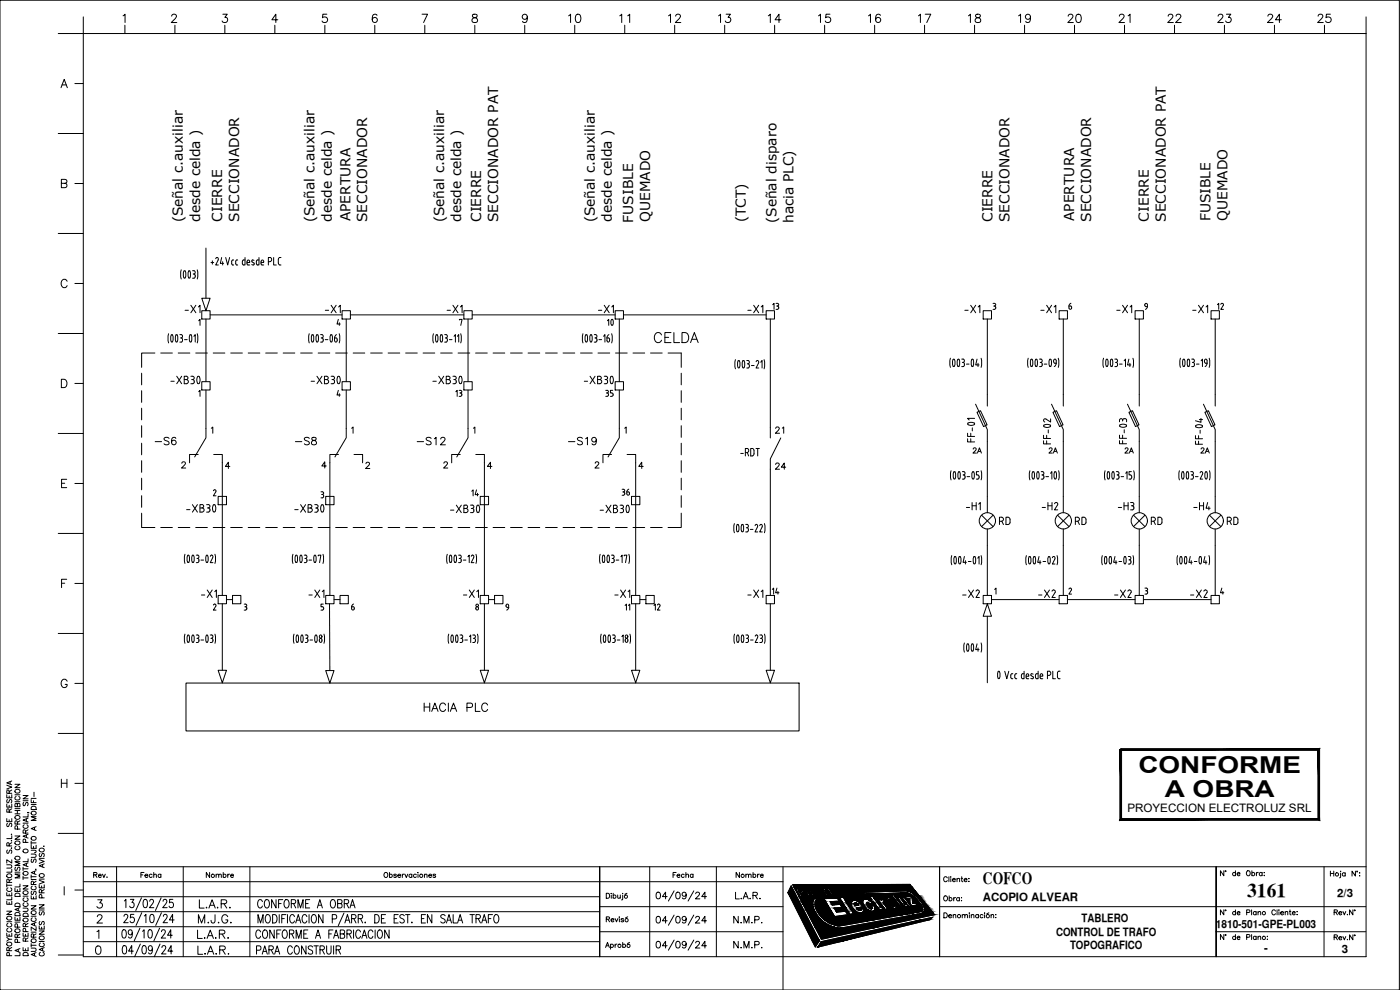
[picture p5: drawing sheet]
<svg xmlns="http://www.w3.org/2000/svg" width="420mm" height="297mm" viewBox="0 0 420 297" stroke-linecap="round" stroke-linejoin="round" font-family="sans-serif">
<defs><g id="words">
<g font-size="7">
<text x="341.6" y="231.8">CONFORME</text>
<text x="349.5" y="239">A OBRA</text>
</g>
<g font-size="6.6">
<text x="179.6" y="99.5">10</text>
<text x="195.1" y="104.1">CELDA</text>
</g>
<text font-size="6.2" x="125.9" y="214.8">HACIA PLC</text>
<text font-size="5.9" x="374.3" y="269.1">3161</text>
<g font-size="5.7">
<text x="169.3" y="8.1">10</text>
<text x="184.9" y="8.1">11</text>
<text x="199.3" y="8.1">12</text>
<text x="214.5" y="8.1">13</text>
<text x="229.3" y="8.1">14</text>
<text x="244.5" y="8.1">15</text>
<text x="259.3" y="8.1">16</text>
<text x="274.5" y="8.1">17</text>
<text x="289.3" y="8.1">18</text>
<text x="304.4" y="8.1">19</text>
<text x="319.3" y="8.1">20</text>
<text x="334.4" y="8.1">21</text>
<text x="349.2" y="8.1">22</text>
<text x="364.1" y="8.1">23</text>
<text x="379.2" y="8.1">24</text>
<text x="394.1" y="8.1">25</text>
<text x="45.5" y="134.8">-S6</text>
<text x="87.5" y="134.8">-S8</text>
<text x="123.8" y="134.8">-S12</text>
<text x="169.3" y="134.8">-S19</text>
<text x="298.8" y="158.7">RD</text>
<text x="321.4" y="158.7">RD</text>
<text x="344.3" y="158.7">RD</text>
<text x="367.2" y="158.7">RD</text>
<text x="59.3" y="180.6">-X1</text>
<text x="91.4" y="180.6">-X1</text>
<text x="137.9" y="180.6">-X1</text>
<text x="183.4" y="180.6">-X1</text>
<text x="223.3" y="180.6">-X1</text>
<text x="287.5" y="180.6">-X2</text>
<text x="310.4" y="180.6">-X2</text>
<text x="333.4" y="180.6">-X2</text>
<text x="356" y="180.6">-X2</text>
<text x="76.2" y="273.8">CONFORME A OBRA</text>
</g>
<g font-size="5.3">
<text x="54.3" y="94.9">-X1</text>
<text x="96.3" y="94.9">-X1</text>
<text x="133" y="94.9">-X1</text>
<text x="178.5" y="94.9">-X1</text>
<text x="223.3" y="94.9">-X1</text>
<text x="288.2" y="94.9">-X1</text>
<text x="311.1" y="94.9">-X1</text>
<text x="334.1" y="94.9">-X1</text>
<text x="356.7" y="94.9">-X1</text>
<text x="184.9" y="120.3" transform="rotate(-90 184.9 120.3)">35</text>
<text x="221.2" y="137.9">-RDT</text>
<text x="231.4" y="142.2">24</text>
<text x="185.6" y="149.9">36</text>
<text x="288.9" y="154.2">-H1</text>
<text x="311.5" y="154.2">-H2</text>
<text x="334.4" y="154.2">-H3</text>
<text x="357" y="154.2">-H4</text>
</g>
<text font-size="5.1" x="295" y="265.2">COFCO</text>
<g font-size="4.9">
<text x="230.7" y="94.2">13</text>
<text x="367.9" y="94.2" transform="rotate(-90 367.9 94.2)">12</text>
<text x="139.3" y="120.3" transform="rotate(-90 139.3 120.3)">13</text>
<text x="231.4" y="131.2">21</text>
<text x="290.7" y="137.2">2A</text>
<text x="313.6" y="137.2">2A</text>
<text x="336.2" y="137.2">2A</text>
<text x="359.1" y="137.2">2A</text>
<text x="140.4" y="149.9">14</text>
<text x="230.7" y="179.6">14</text>
<text x="195.1" y="184.1">12</text>
</g>
<g font-size="4.4">
<text x="189.8" y="184.1" transform="rotate(-90 189.8 184.1)">11</text>
<text x="26.8" y="264.6">Rev.</text>
<text x="40.9" y="264.6">Fecha</text>
<text x="60.7" y="264.6">Nombre</text>
<text x="200.7" y="264.6">Fecha</text>
<text x="219.8" y="264.6">Nombre</text>
</g>
<g font-size="4.1">
<text x="54.9" y="66.7" transform="rotate(-90 54.9 66.7)">(Señal c.auxiliar</text>
<text x="60" y="66.6" transform="rotate(-90 60 66.6)">desde celda )</text>
<text x="66.7" y="66.5" transform="rotate(-90 66.7 66.5)">CIERRE</text>
<text x="71.8" y="66.5" transform="rotate(-90 71.8 66.5)">SECCIONADOR</text>
<text x="94.4" y="66.7" transform="rotate(-90 94.4 66.7)">(Señal c.auxiliar</text>
<text x="99.5" y="66.6" transform="rotate(-90 99.5 66.6)">desde celda )</text>
<text x="105.2" y="66.4" transform="rotate(-90 105.2 66.4)">APERTURA</text>
<text x="110.2" y="66.6" transform="rotate(-90 110.2 66.6)">SECCIONADOR</text>
<text x="133.3" y="66.7" transform="rotate(-90 133.3 66.7)">(Señal c.auxiliar</text>
<text x="138.5" y="66.6" transform="rotate(-90 138.5 66.6)">desde celda )</text>
<text x="144.4" y="66.6" transform="rotate(-90 144.4 66.6)">CIERRE</text>
<text x="149.5" y="66.6" transform="rotate(-90 149.5 66.6)">SECCIONADOR PAT</text>
<text x="178.5" y="66.7" transform="rotate(-90 178.5 66.7)">(Señal c.auxiliar</text>
<text x="183.6" y="66.6" transform="rotate(-90 183.6 66.6)">desde celda )</text>
<text x="190.1" y="66.8" transform="rotate(-90 190.1 66.8)">FUSIBLE</text>
<text x="195.1" y="66.6" transform="rotate(-90 195.1 66.6)">QUEMADO</text>
<text x="223.8" y="66.7" transform="rotate(-90 223.8 66.7)">(TCT)</text>
<text x="233" y="66.9" transform="rotate(-90 233 66.9)">(Señal disparo</text>
<text x="238.2" y="66.9" transform="rotate(-90 238.2 66.9)">hacia PLC)</text>
<text x="297.9" y="66.6" transform="rotate(-90 297.9 66.6)">CIERRE</text>
<text x="302.9" y="66.6" transform="rotate(-90 302.9 66.6)">SECCIONADOR</text>
<text x="322.4" y="66.3" transform="rotate(-90 322.4 66.3)">APERTURA</text>
<text x="327.5" y="66.5" transform="rotate(-90 327.5 66.5)">SECCIONADOR</text>
<text x="344.8" y="66.5" transform="rotate(-90 344.8 66.5)">CIERRE</text>
<text x="349.9" y="66.5" transform="rotate(-90 349.9 66.5)">SECCIONADOR PAT</text>
<text x="363.3" y="66.4" transform="rotate(-90 363.3 66.4)">FUSIBLE</text>
<text x="368.4" y="66.2" transform="rotate(-90 368.4 66.2)">QUEMADO</text>
</g>
<text font-size="3.5" x="338.3" y="243.8">PROYECCION ELECTROLUZ SRL</text>
<g font-size="3.4">
<text x="401.3" y="269.1">2/3</text>
<text x="295" y="270.2">ACOPIO ALVEAR</text>
<text x="316.9" y="280.8">CONTROL DE TRAFO</text>
<text x="324.5" y="276.7">TABLERO</text>
<text x="364.9" y="278.6">1810-501-GPE-PL003</text>
<text x="321.1" y="284.9">TOPOGRAFICO</text>
<text x="379.4" y="285.6">-</text>
<text x="402.7" y="285.9">3</text>
</g>
</g></defs>
<!-- layer: TERMS -->
<g fill="none" stroke="#000" stroke-width=".3">
<path d="M59.6 96.2l.4-.4v1.8M101.5 95.8l-.4 1.4h1M101.8 96.8v.8M137.9 96v-.2h.8l-.4 1.8M298 91l.8 .2v.4l-.4 .2M298.2 91.8h.2M298.4 91.8l.4 .2v.6l-.8 .2M320.8 91.8h.4a.43 .43 0 0 1 .4 .7 .43 .43 0 0 1-.8-.1zM321.4 91l-.4 .3-.2 .5M343.6 91.4v.4l.4 .2M343.6 91.4l.4-.4 .4 .4M344 92h.4"/>
<path d="M344.4 92l-.2 .5-.4 .3M344.4 91.4v.6M59.6 117.5l.4-.4v1.8M101.5 117.1l-.4 1.4h1M101.8 118.1v.8M64 147.2l.4-.3 .4 .4-.8 1.5h.8M96.3 147.6l.8 .2v.3l-.4 .2M96.5 148.4h.2M96.7 148.4l.4 .2v.4M97.1 149l-.2 .3-.6 .1M298.5 176.9l.4-.4v1.8M320.8 176.8l.4-.3 .4 .4-.8 1.4h.8"/>
<path d="M343.6 176.5l.8 .1v.4l-.4 .2M343.8 177.3h.4l.2 .3M344.4 177.7v.1M344.4 177.8l-.2 .4-.6 .1M366.7 176.5l-.4 1.3h1M367 177.4v.9M64.8 181.9l-.8 1.2h.8M73.3 181.3h.6l.2 .3-.4 .4 .3 .2v.6l-.7 .3M73.5 182.1h.2M97.1 182.4l-.2 .6-.6 .1M105.9 182.1h-.4v.6M105.9 182a.43 .43 0 0 1 .4 .7 .43 .43 0 0 1-.8-.1"/>
<path d="M106.1 181.2l-.4 .3-.2 .5M142.8 182.4a.43 .43 0 0 0 .4 .6 .43 .43 0 0 0 .4-.6M151.9 181.5l.4-.2 .3 .2 .1 .8-.8-.3zM152.7 182.2l-.2 .5-.4 .3"/>
</g>
<!-- layer: CDO_24VCC -->
<g fill="none" stroke="#000" stroke-width=".3">
<path d="M61.8 74.4v15.1M61.8 95.7v18.8M63.1 94.5h39.6M103.9 95.7v18.8M105.2 94.5h34M140.5 95.7v18.8M141.7 94.5h42.9M185.9 95.7v18.8M187.1 94.5h42.8M231.2 95.7v32.6M296.3 95.7v22.6M319.1 95.7v22.6"/>
<path d="M341.9 95.7v22.6M364.7 95.7v22.6M61.8 117v11.5M103.9 117v11.5M140.5 117v11.5M185.9 117v11.5M66.7 138.9v39.8M99 138.9v39.8M145.4 138.9v39.8M190.8 138.9v39.8M296.3 132.4v16.5M319.1 132.4v16.5"/>
<path d="M341.9 132.4v16.5M364.7 132.4v16.5M231.2 140.8v37.9M68 179.9h1.8M100.2 179.9h1.8M146.6 179.9h1.8M192 179.9h1.8M296.3 163.6v15.1M297.6 179.9h20.3M319.1 163.6v15.1M320.4 179.9h20.3M341.9 163.6v15.1"/>
<path d="M343.2 179.9h20.3M364.7 163.6v15.1M66.7 181.2v19.9M98.9 181.2l.1 20M145.4 181.2v19.9M190.8 181.2v19.9M231.2 181.2v19.9M296.3 184.9v20"/>
</g>
<!-- layer: SYMS -->
<g fill="none" stroke="#000" stroke-width=".3">
<path d="M60.6 93.2h2.5v2.5h-2.5zM102.7 93.2h2.5v2.5h-2.5zM139.2 93.2h2.5v2.5h-2.5zM295.1 93.2h2.5v2.5h-2.5zM317.9 93.2h2.5v2.5h-2.5zM340.7 93.2h2.5v2.5h-2.5zM60.6 114.5h2.5v2.5h-2.5zM102.7 114.5h2.5v2.5h-2.5zM139.2 114.5h2.5v2.5h-2.5zM184.6 114.5h2.5v2.5h-2.5zM296.3 118.3v3.5M319.1 118.3v3.5"/>
<path d="M341.9 118.3v3.5M364.7 118.3v3.5M290.4 131.6v1h2.1M290.4 130v.9h2.1M290.5 126.9a1.23 1.23 0 0 1 2 .4 1.48 1.48 0 0 1-2.1-.1zM291.3 130v.9M291.3 131.6v1M291.8 128.4v.9M292.5 125.5h-2.1l.5 .5M292.8 121.3l3.5 7.6v3.5M293.2 123.7l1.1-.5 1.9 4.3-1 .5zM313.2 130.6v1h2.1"/>
<path d="M313.3 127.6a1.23 1.23 0 0 1 2 .3 1.48 1.48 0 0 1-2.1-.1zM314.1 130.6v1M314.6 129v.9M315.3 125.7v.9l-1.4-.9a.48 .48 0 0 0-.7 .3 .48 .48 0 0 0 .4 .6M315.6 121.3l3.5 7.6v3.5M316 123.7l1.1-.5 1.9 4.3-1 .5zM336 130.6v.9h2.1M336.1 127.5a1.21 1.21 0 0 1 2 .4 1.48 1.48 0 0 1-2.1-.2zM336.9 126.1v.2M336.9 130.6v.9M337.4 128.9v1M338.1 126.1v.5"/>
<path d="M338.1 126.1l-.2-.4-.5-.1-.5 .5a.48 .48 0 0 0-.4-.5 .48 .48 0 0 0-.5 .5v.5M338.4 121.3l3.5 7.6v3.5M338.8 123.7l1.1-.5 1.9 4.3-1 .5zM358.8 130.7v.9h2.1M358.9 128.1l1.1 .2 .8-.2M358.9 128.1l-.1-.1a1.2 1.2 0 0 1 2.1-.2l-.1 .3M359.7 130.7v.9M359.9 125.9h1M360.2 129.1v.9M360.4 125.5v1.2l-1.6-.5M361.2 121.3l3.5 7.6v3.5M361.6 123.7l1-.5 2 4.3-1 .5z"/>
<path d="M65.5 148.9h2.5v2.5h-2.5zM97.7 148.9h2.5v2.5h-2.5zM144.1 148.9h2.5v2.5h-2.5zM294.6 154.6l3.4 3.4M296.3 158.7v4.9M298 154.6l-3.4 3.4M317.4 154.6l3.4 3.4M319.1 158.7v4.9M320.8 154.6l-3.4 3.4M340.2 154.6l3.4 3.4M341.9 158.7v4.9M343.6 154.6l-3.4 3.4"/>
<path d="M363 154.6l3.4 3.4M364.7 158.7v4.9M366.4 154.6l-3.4 3.4M69.8 178.7h2.5v2.5h-2.5zM97.7 178.7h2.5v2.5h-2.5zM102 178.7h2.5v2.5h-2.5zM148.4 178.7h2.5v2.5h-2.5zM189.5 178.7h2.5v2.5h-2.5zM295.1 178.7h2.5v2.5h-2.5zM317.9 178.7h2.5v2.5h-2.5zM340.7 178.7h2.5v2.5h-2.5zM363.5 178.7h2.5v2.5h-2.5z"/>
<circle cx="296.3" cy="156.3" r="2.44"/>
<circle cx="319.1" cy="156.3" r="2.44"/>
<circle cx="341.9" cy="156.3" r="2.44"/>
<circle cx="364.7" cy="156.3" r="2.44"/>
</g>
<!-- layer: 0 -->
<g fill="none" stroke="#000" stroke-width=".3">
<path d="M0 .1h420v296.9h-420zM25 10.1h385v276.9h-385zM60.6 89.5h2.5l-1.3 3.7zM59.5 136.4h-2.6v2.5M61.8 128.5v2.8l-3.4 5.8M64.1 136.4h2.6v2.5M101.6 136.4h-2.6v2.5M103.9 128.5v2.8l-3.4 5.8M106.2 136.4h2.6v2.5M138.1 136.4h-2.5v2.5M140.5 128.5v2.8l-3.4 5.8M142.8 136.4h2.6v2.5"/>
<path d="M183.5 136.4h-2.5v2.5M185.9 128.5v2.8l-3.4 5.8M188.2 136.4h2.6v2.5M296.3 181.2l1.3 3.7h-2.5zM55.8 204.9h184v14.4h-184zM65.5 201.1h2.5l-1.3 3.8zM97.7 201.2h2.5l-1.2 3.7zM144.1 201.1h2.5l-1.2 3.8zM189.5 201.1h2.5l-1.2 3.8zM229.9 201.1h2.5l-1.2 3.8zM25 260.1h385M25 264.5h210"/>
<path d="M25 278.1h155M25 273.5h155M25 269.1h155M35 260.1v26.9M55 260.1v26.9M75 260.1v26.9M180 272h55M180 279.6h55M195 260.1v26.9M215 260.1v26.9M235 260.1v36.9M237.4 265.8l8.5 16.4-1.2 1.9-8.2-16.3z"/>
<path d="M238 265.5l35.1-.1 7.3 9-33.9 7.4zM238.8 266.6h1.4a.78 .78 0 0 1 .7 .5 .78 .78 0 0 1-.2 .9h-.6l.5 1h-.5zM239.6 266.9l.6 .1 .2 .6h-.5zM242.8 267l-.8-.1 .4 .7 .5-.2-.1-.4M243 267.9h-.4l.6 1h-.5l-1.3-2.3h1.5l.5 .6v.5l.5 .3M243 267.9l.3 .1M243.3 268l.6 .9 .5-.1-.6-.8M244.4 266.5a1.76 1.76 0 0 1 1.8 2.2 1.76 1.76 0 0 1-1.8-2.2zM244.8 266.9a1.58 1.58 0 0 1 1.1 1.5 1.58 1.58 0 0 1-1.1-1.5zM246 266.5h.5l.8 .7-.1-.7 .5-.1 .1 1.2 .6 1.1h-.5l-.5-.9zM247.3 269.6l3.9-.2 .7 1-2.8 .1 .6 1 2.4-.1 .7 .9-2.5 .2 .8 1.2 2.6-.3 .7 1.1-3.9 .5zM248.2 266.4h1.2l.3 .4h-.8l.4 .5h.6l.2 .3-.6 .1 .4 .5h.7l.2 .4h-1.2z"/>
<path d="M251.5 266.8l-.6-.5h-.5a1.97 1.97 0 0 0 1.7 2.2v-.7l-.4-.1M251.5 266.8l.1 .2M251.6 267l-.7-.3a1.39 1.39 0 0 0 .9 1.4v-.4M251.7 277.8h.1M252 269.4l1.1-.1 3.2 4.9-1.2 .2zM253.4 266.8l-.7-.5h-.4a1.97 1.97 0 0 0 1.6 2.2l.1-.8M253.4 266.8v.1l-.3 .1-.4-.4a1.39 1.39 0 0 0 1 1.5l-.1-.4h.4M253.6 266.3h.5l1.3 2h-.4zM255.1 266.3a1.63 1.63 0 0 1 1.6 2 1.63 1.63 0 0 1-1.6-2zM255.4 266.6a1.59 1.59 0 0 1 1 1.4 1.59 1.59 0 0 1-1-1.4zM255.6 270.5a2.22 2.22 0 0 1 3.2 1.1l.3 .5-2.1 .3 1 .7h.2l.2-.4 .8-.1a1.15 1.15 0 0 1-.5 1.3 1.15 1.15 0 0 1-1.4-.1 2.73 2.73 0 0 1-1.7-3.3zM256.5 266.3h.3l1.2 1-.7-1h.3l1.3 1.8-.3 .1-1.2-1 .7 1-.3 .1z"/>
<path d="M256.5 271.1l.6-.1 .6 .6-1.2 .2zM261 271.2l-.8-.5a1.55 1.55 0 0 0 1.5 1.9l-.2-.8M262 271l-1 .2M262 271l-1.3-1a1.06 1.06 0 0 0-1.4-.2 1.06 1.06 0 0 0-.3 1.4 2.99 2.99 0 0 0 3.2 2.1 1.2 1.2 0 0 0 .2-1.6l-.9 .1M263.4 269.7h.8l.3 .3 .2-.4h.2l.7 .9-.3 .1-.1 .3 1.2 1.9-.8 .1zM263.5 272.5l.6 .5h.8M263.6 272.6l-1.5-2.1h-.4l-.4-.6h.4l-.7-.9 .9-.1 .7 .9h.4l.4 .6h-.4l1.2 1.7 .6 .2 .5 .7-.5 .1M265.6 270.5v.1M266.2 269.5a2.51 2.51 0 0 1 2.9 2.9 2.51 2.51 0 0 1-2.9-2.9zM267.4 268.4l.7-.1 2.9 3.9-.7 .1zM268.6 271.6v-.3l-.2-.6-.8-.5a.55 .55 0 0 0-.9-.1 .55 .55 0 0 0 .2 .9l.3 .4 .8 .6 .5-.1 .1-.3M268.8 272.7l.8-.1 .3 .4h-.7l1.1 .4 .5 .6-.1 .4-.8-.1-.4-.5 .3-.1 .3 .3 .2-.1-1-.4-.5-.6z"/>
<path d="M269.3 269.2h.7l1.4 1.9 .6 .3 .1-.3-1.5-1.9 .7-.1 2 2.8-.6 .1-.3-.4v.3a.91 .91 0 0 1-1.4-.4zM269.4 272.5h.1M270.8 274.1l.5 .2h-.2zM271.7 269.1l1.6-.1 .5 .5 .1 1.6 .9-.1 .5 .6-1.6 .3-.6-.8-.1-1.5-.9 .1zM271.7 272.6l.2 .2M271.7 272.6l-.6-.1 .4 .6h.3l.1-.3M272 267.8l-12.8 .5-.2-.5 13-.5a7.8 7.8 0 0 1 5.5 5.6l-.3 .7-.7 .5-23.2 4.2a8.6 8.6 0 0 1-9.4-7l.1-.7 .6-1.3 .5 .2a4.5 4.5 0 0 0 1.5 5.7 8 8 0 0 0 5.1 2.6M272 267.8a7.2 7.2 0 0 1 4.8 5.3l-.6 .4-24.5 4.3M272.1 273.4h-.2l.5 .7-.4 .1-1.2-1.6 .2-.3a.84 .84 0 0 1 1.2 .8l.3 .1 .6 .8-.4 .1-.5-.6M272.1 273.4h.1M272.5 272.1h.4l1.1 1.4 .5-.1 .2 .3-.8 .1zM272.9 273.7l.6 .2-.3 .1z"/>
<path d="M274.6 273.4l.5 .2zM282 272h127.9M282 260.1v26.9M364.9 279.6h45M397.4 260.1v26.9M25 282.5h155M180 287v-26.9v26.9M246.5 282.5l33.4-7.3-.8 .7-33.7 8.3zM365 287v-26.9v26.9"/>
</g>
<!-- layer: COTAS -->
<g fill="none" stroke="#000" stroke-width=".3">
<path d="M42.5 112v3.5M42.5 117.2v3.5M46.5 105.9h-4v4.3M48.2 105.9h3.5M53.5 105.9h3.5M58.7 105.9h3.5M64 105.9h3.5M69.2 105.9h3.5M74.5 105.9h3.5M79.7 105.9h3.5M85 105.9h3.5M90.2 105.9h3.5"/>
<path d="M95.5 105.9h3.5M100.7 105.9h3.5M106 105.9h3.5M111.2 105.9h3.5M116.5 105.9h3.5M121.7 105.9h3.5M127 105.9h3.5M132.2 105.9h3.5M137.5 105.9h3.5M142.7 105.9h3.5M148 105.9h3.5M153.2 105.9h3.5"/>
<path d="M158.5 105.9h3.5M163.7 105.9h3.5M169 105.9h3.5M174.2 105.9h3.5M179.5 105.9h3.5M184.7 105.9h3.5M190 105.9h3.5M204.4 105.9v4.3M204.4 112v3.5M204.4 117.2v3.5M42.5 122.5v3.5M42.5 127.7v3.5"/>
<path d="M42.5 133v3.5M42.5 138.2v3.5M204.4 122.5v3.5M204.4 127.7v3.5M204.4 133v3.5M204.4 138.2v3.5M42.5 154v4.3h4M42.5 143.5v3.5M42.5 148.7v3.5M48.2 158.3h3.5M53.5 158.3h3.5M58.7 158.3h3.5"/>
<path d="M64 158.3h3.5M69.2 158.3h3.5M74.5 158.3h3.5M79.7 158.3h3.5M85 158.3h3.5M90.2 158.3h3.5M95.5 158.3h3.5M100.7 158.3h3.5M106 158.3h3.5M111.2 158.3h3.5M116.5 158.3h3.5M121.7 158.3h3.5"/>
<path d="M127 158.3h3.5M132.2 158.3h3.5M137.5 158.3h3.5M142.7 158.3h3.5M148 158.3h3.5M153.2 158.3h3.5M158.5 158.3h3.5M163.7 158.3h3.5M169 158.3h3.5M174.2 158.3h3.5M179.5 158.3h3.5M184.7 158.3h3.5"/>
<path d="M190 158.3h3.5M195.2 158.3h3.5M204.4 154v4.3h-3.9M204.4 143.5v3.5M204.4 148.7v3.5"/>
</g>
<!-- layer: TAGS -->
<g fill="none" stroke="#000" stroke-width=".3">
<path d="M51.3 114.4h1M53 112.9l1.5 2.2M54.5 112.9l-1.5 2.2M55.3 112.9h.6a.5 .5 0 0 1 .5 .5 .5 .5 0 0 1-.5 .5 .62 .62 0 0 1 .6 .6 .62 .62 0 0 1-.6 .6h-.6zM55.3 113.9h.6M57.3 112.9h.5a.5 .5 0 0 1 .5 .5 .5 .5 0 0 1-.5 .5M57.5 113.9h.3M57.8 113.9a.64 .64 0 0 1 .5 .6 .64 .64 0 0 1-.5 .6h-.5M59.3 113l.1-.1a1.29 1.29 0 0 1 .3 2.2 1.32 1.32 0 0 1-.4-2.1zM93.4 114.4h1M95.1 112.9l1.5 2.2M96.6 112.9l-1.5 2.2"/>
<path d="M97.4 112.9h.6a.5 .5 0 0 1 .5 .5 .5 .5 0 0 1-.5 .5 .62 .62 0 0 1 .6 .6 .62 .62 0 0 1-.6 .6h-.6zM97.4 113.9h.6M99.4 112.9h.5a.5 .5 0 0 1 .5 .5 .5 .5 0 0 1-.5 .5M99.6 113.9h.3M99.9 113.9a.64 .64 0 0 1 .5 .6 .64 .64 0 0 1-.5 .6h-.5M101.4 113l.1-.1a1.29 1.29 0 0 1 .3 2.2 1.32 1.32 0 0 1-.4-2.1zM129.9 114.4h1M131.7 112.9l1.5 2.2M133.2 112.9l-1.5 2.2M133.9 113.9h.7M134.6 112.9h-.7v2.2M134.6 112.9a.5 .5 0 0 1 .5 .5 .5 .5 0 0 1-.5 .5 .62 .62 0 0 1 .6 .6 .62 .62 0 0 1-.6 .6"/>
<path d="M135.9 112.9h.5a.5 .5 0 0 1 .5 .5 .5 .5 0 0 1-.5 .5M136.2 113.9h.2M136.4 113.9l.5 .5M137.9 115a1.29 1.29 0 0 1 .4-2.1l.4 .9-.3 1.2M175.3 114.4h1M177.1 112.9l1.5 2.2M178.6 112.9l-1.5 2.2M179.3 113.9h.7M180 113.9a.62 .62 0 0 1 .6 .6 .62 .62 0 0 1-.6 .6M180 113.9a.5 .5 0 0 0 .5-.5 .5 .5 0 0 0-.5-.5h-.7v2.2M181.3 112.9h.6a.5 .5 0 0 1 .5 .5 .5 .5 0 0 1-.5 .5M181.6 113.9h.2"/>
<path d="M181.9 113.9l.5 .5M183.3 115a1.29 1.29 0 0 1 .4-2.1l.4 .9-.3 1.2M56 152.9h1M57.7 151.4l1.5 2.3M59.2 151.4l-1.5 2.3M60 151.4h.6a.49 .49 0 0 1 .5 .5 .49 .49 0 0 1-.5 .5 .62 .62 0 0 1 .7 .6 .62 .62 0 0 1-.7 .6l-.6 .1zM60 152.4h.6M62 151.4h.5a.5 .5 0 0 1 .5 .5 .5 .5 0 0 1-.5 .5M62.3 152.4h.2M62.5 152.4a.62 .62 0 0 1 .5 .6 .62 .62 0 0 1-.5 .6l-.5 .1M64 151.5h.5M64 151.5a1.29 1.29 0 0 0 .4 2.1l.4-.9-.3-1.2"/>
<path d="M88.5 152.9h1M90.2 151.4l1.5 2.3M91.7 151.4l-1.5 2.3M92.5 151.4h.6a.5 .5 0 0 1 .5 .5 .5 .5 0 0 1-.5 .5 .62 .62 0 0 1 .6 .6 .62 .62 0 0 1-.6 .7h-.6zM92.5 152.4h.6M94.5 151.4h.5a.5 .5 0 0 1 .5 .5 .5 .5 0 0 1-.5 .5 .64 .64 0 0 1 .5 .6 .64 .64 0 0 1-.5 .7h-.5M94.7 152.4h.3M96.5 151.5l.1-.1a1.31 1.31 0 0 1 .3 2.2 1.29 1.29 0 0 1-.4-2.1zM135.2 153.1h1M136.9 151.6l1.6 2.2M138.5 151.6l-1.6 2.2M139.2 151.6h.6a.49 .49 0 0 1 .5 .4 .49 .49 0 0 1-.5 .5 .64 .64 0 0 1 .7 .7 .64 .64 0 0 1-.7 .6h-.6z"/>
<path d="M139.2 152.6h.6M141.5 152.6h.2M141.7 151.5a.5 .5 0 0 1 .5 .5 .5 .5 0 0 1-.5 .5M141.7 152.6l.5 .5M142.2 153.1v.2M142.2 153.3l-.2 .4-.8 .1M143.2 151.7h.5M143.2 151.7a1.32 1.32 0 0 0 .4 2.1l.3-.9-.2-1.2M180.1 153.1h1M181.9 151.6l1.5 2.2M183.4 151.6l-1.5 2.2M184.7 152.6a.49 .49 0 0 0 .5-.5 .49 .49 0 0 0-.5-.5h-.6v2.2h.6a.62 .62 0 0 0 .7-.6 .62 .62 0 0 0-.7-.6h-.6"/>
<path d="M186.4 152.6a.63 .63 0 0 1 .7 .5 .63 .63 0 0 1-.5 .7h-.5M186.6 151.6a.5 .5 0 0 1 .5 .5 .5 .5 0 0 1-.5 .5M188.1 151.7a1.29 1.29 0 0 0 .4 2.1l.4-.9-.3-1.2"/>
</g>
<!-- layer: WIRENO -->
<g fill="none" stroke="#000" stroke-width=".3">
<path d="M63.3 78.8h.8M63.7 78.3v1M64.7 77.6a.43 .43 0 0 1 .7-.3 .43 .43 0 0 1 .1 .7l-.8 1.5h.8M66.5 77.3l-.4 1.7h1M66.8 78.5v1M67.7 77.3l.6 2.2 .6-2.2M69.5 78.5l.1 .8 .5 .2M70.1 78l-.4 .1-.2 .3M70.7 78.5l.1 .8 .5 .2M71.3 78l-.4 .1-.2 .3M72.7 78.5v.6M73.5 77.3v2.2l-.6-.1-.2-.3"/>
<path d="M73.5 78l-.6 .1-.2 .3M74.1 78.8h.8l-.2-.7h-.4l-.2 .4 .1 .8 .2 .2M74.4 79.5h.5M75.6 79.4l.5 .1M76.2 78.1l-.4-.1-.2 .2 .1 .4 .6 .5-.2 .4M76.9 78.5l.1 .8 .3 .2M77.7 77.3v2.2h-.4M77.7 78l-.6 .1-.2 .3M78.3 78.7h.8l-.2-.6h-.3l-.3 .4 .1 .8 .2 .2M78.6 79.5h.5M80.5 78.5h.5a.63 .63 0 0 0 .5-.6 .63 .63 0 0 0-.5-.6h-.5v2.2M82.1 77.3v2.2h.8"/>
<path d="M83.5 77.8v1.1M83.5 78.9l.5 .6M84 79.5h.3M84 77.3h.3M84 77.2l-.5 .6M54.4 81l-.2 1.3 .2 1.4M55.2 81.3h.1a1.44 1.44 0 0 1 .2 2.1 1.45 1.45 0 0 1-.3-2.1zM56.6 81.3h.1a1.44 1.44 0 0 1 .2 2.1l-.3-.1M56.6 81.3l-.2 .8 .2 1.2M57.8 81.2l.7 .3v.5l-.3 .2M58 82.2h.2M58.2 82.2l.4 .5"/>
<path d="M58.6 82.7l-.2 .7-.6 .1M59.2 81l.2 1.3-.2 1.4M50.6 100.1l-.2 1.4 .2 1.4M51.4 100.5l.1-.1a1.44 1.44 0 0 1 .2 2.2 1.48 1.48 0 0 1-.3-2.1zM52.8 100.5l.1-.1a1.44 1.44 0 0 1 .2 2.2 1.48 1.48 0 0 1-.3-2.1zM54 100.4l.7 .2v.5l-.3 .3M54.2 101.4h.2M54.4 101.4l.3 .2 .1 .6M54.8 102.1l-.2 .5h-.6M55.4 101.9h.8M57 100.5l.1-.1a1.44 1.44 0 0 1 .2 2.2 1.45 1.45 0 0 1-.3-2.1zM58.2 100.9l.4-.5v2.2"/>
<path d="M59.2 100.1l.2 1.4-.2 1.4M92.8 100.1l-.2 1.4 .2 1.4M93.6 100.5l.1-.1a1.44 1.44 0 0 1 .2 2.2 1.48 1.48 0 0 1-.3-2.1zM95.4 100.5l-.1-.1a1.44 1.44 0 0 0-.2 2.2l.3-.1M95.4 100.5l.2 .8-.2 1.2M96.2 100.4l.8 .2v.5l-.4 .3M96.4 101.4h.2M96.6 101.4l.4 .2v.6M97 102.1l-.2 .5h-.6M97.6 101.9h.8M99.6 100.5l.2 .8-.2 1.2M99.6 100.5l-.1-.1a1.44 1.44 0 0 0-.2 2.2l.3-.1"/>
<path d="M100.4 101.4h.4M100.4 101.4v.8M100.4 102.1l.4 .5 .4-.5M100.8 101.4l.3 .1 .1 .7M101 100.4l-.4 .4-.2 .6M101.8 100.1l.2 1.4-.2 1.4M130.1 100.1l-.2 1.4 .2 1.4M130.9 100.5l.1-.1a1.44 1.44 0 0 1 .2 2.2 1.48 1.48 0 0 1-.3-2.1zM132.3 100.5l.1-.1a1.44 1.44 0 0 1 .2 2.2 1.48 1.48 0 0 1-.3-2.1zM133.5 100.4l.7 .2v.5l-.3 .3M133.7 101.4h.2M133.9 101.4l.3 .2 .1 .6"/>
<path d="M134.3 102.1l-.2 .5h-.6M134.9 101.9h.8M136.3 100.9l.4-.5v2.2M137.3 100.9l.4-.5v2.2M138.3 100.1l.2 1.4-.2 1.4M175 100.1l-.2 1.4 .2 1.4M175.8 100.5l.1-.1a1.44 1.44 0 0 1 .2 2.2 1.45 1.45 0 0 1-.3-2.1zM177.2 100.5l.1-.1a1.44 1.44 0 0 1 .2 2.2 1.48 1.48 0 0 1-.3-2.1zM178.4 102.6h.4M178.8 101.4l.3 .2 .1 .6M179.2 102.1l-.4 .5M179.7 101.9h.9"/>
<path d="M181.1 100.9l.4-.5v2.2M182.2 102.1l.4 .5 .3-.5M182.2 101.4v.8M182.6 101.4l.3 .1 .1 .4M182.9 101.9v.3M183.6 100.1l.2 1.4-.2 1.4M220.7 107.9l-.2 1.4 .2 1.4M221.5 108.3l.1-.1a1.44 1.44 0 0 1 .2 2.2 1.48 1.48 0 0 1-.3-2.1zM222.9 108.3l.1-.1a1.4 1.4 0 0 1 .2 2.2 1.48 1.48 0 0 1-.3-2.1zM224.1 108.2l.7 .2v.5l-.3 .3M224.3 109.2h.2M224.5 109.2a.66 .66 0 0 1 .4 .8 .66 .66 0 0 1-.8 .4"/>
<path d="M225.5 109.7h.8M227.3 108.2l.3 .1 .1 .5-.8 1.6h.8M227.3 108.1l-.4 .4M228.3 108.7l.4-.5v2.2M229.3 107.9l.2 1.4-.2 1.4M285.2 107.5l-.2 1.4 .2 1.3M286 107.9l.1-.1a1.4 1.4 0 0 1 .2 2.2 1.48 1.48 0 0 1-.3-2.1zM287.4 107.9l.1-.1a1.44 1.44 0 0 1 .3 2.2 1.45 1.45 0 0 1-.4-2.1zM288.6 107.7l.8 .3v.5l-.4 .2M288.8 108.7h.2M289 108.7l.4 .3v.7l-.8 .3M290 109.2h.8"/>
<path d="M291.6 107.9l.1-.1a1.44 1.44 0 0 1 .2 2.2 1.48 1.48 0 0 1-.3-2.1zM293.2 107.7l-.4 1.8h1M293.5 109v1M294.4 107.5l.2 1.4-.2 1.3M308.6 107.5l-.2 1.4 .2 1.3M309.4 107.9l.1-.1a1.44 1.44 0 0 1 .2 2.2 1.48 1.48 0 0 1-.3-2.1zM310.8 107.9l.1-.1a1.44 1.44 0 0 1 .2 2.2 1.48 1.48 0 0 1-.3-2.1zM312 107.7h.4M312 110h.4M312.2 108.7h.2M312.4 107.7l.4 .5-.4 .5 .3 .3v.7l-.3 .3M313.4 109.2h.8"/>
<path d="M315.4 107.9l-.1-.1a1.44 1.44 0 0 0-.2 2.2l.3-.1M315.4 107.9l.2 .8-.2 1.2M316.2 108.3v.2M316.2 108.2l.4-.5a1.52 1.52 0 0 1-.2 2.3M316.2 108.5l.2 .4 .6 .1M317.6 107.5l.2 1.4-.2 1.3M331.2 107.5l-.2 1.4 .2 1.3M332 107.9l.1-.1a1.44 1.44 0 0 1 .2 2.2 1.48 1.48 0 0 1-.3-2.1zM333.4 107.9l.1-.1a1.44 1.44 0 0 1 .2 2.2 1.48 1.48 0 0 1-.3-2.1zM334.6 107.7l.7 .3v.5l-.3 .2M334.8 108.7h.2M335 108.7l.3 .3v.7l-.7 .3"/>
<path d="M336 109.2h.8M337.4 108.3l.4-.6v2.3M338.8 107.7l-.4 1.8h1M339.1 109v1M340 107.5l.2 1.4-.2 1.3M354.3 107.5l-.2 1.4 .2 1.3M355.1 107.9l.1-.1a1.44 1.44 0 0 1 .2 2.2 1.48 1.48 0 0 1-.3-2.1zM356.5 107.9l.1-.1a1.44 1.44 0 0 1 .2 2.2 1.48 1.48 0 0 1-.3-2.1zM357.7 107.7l.7 .3v.5l-.3 .2M357.9 108.7h.2M358.1 108.7l.3 .3v.7l-.7 .3M359.1 109.2h.8"/>
<path d="M360.5 108.3l.4-.6v2.3M362.3 109a.66 .66 0 0 1-.8-.4 .66 .66 0 0 1 .4-.9 1.52 1.52 0 0 1-.2 2.3M362.9 107.5l.2 1.4-.2 1.3M220.4 157.1l-.2 1.4 .2 1.3M221.6 157.5l-.1-.1a1.46 1.46 0 0 0-.2 2.1h.3M221.6 157.5l.2 .8-.2 1.2M222.6 157.5l.1-.1a1.46 1.46 0 0 1 .2 2.1 1.4 1.4 0 0 1-.3-2zM223.8 157.3l.6 .1 .2 .4-.4 .5 .3 .3v.7l-.7 .3M224 158.4h.2M225.2 158.8h.8M226.6 157.7a.43 .43 0 0 1 .6-.3 .43 .43 0 0 1 .1 .7l-.7 1.5h.8M228 157.7a.43 .43 0 0 1 .6-.3 .43 .43 0 0 1 .1 .7l-.7 1.5h.8"/>
<path d="M229.4 157.1l.2 1.4-.2 1.3M285.4 141.2l-.2 1.4 .2 1.4M286.2 141.6l.1-.1a1.44 1.44 0 0 1 .2 2.2 1.48 1.48 0 0 1-.3-2.1zM287.6 141.6l.1-.1a1.44 1.44 0 0 1 .2 2.2 1.48 1.48 0 0 1-.3-2.1zM288.8 141.5l.8 .3v.5l-.4 .2M289 142.5h.2M289.2 142.5l.4 .2v.8l-.8 .2M290.2 143h.8M291.8 141.6l.1-.1a1.44 1.44 0 0 1 .3 2.2 1.45 1.45 0 0 1-.4-2.1zM293.7 141.5h-.7v1l.6 .1 .2 .7-.2 .4h-.6M294.4 141.2l.2 1.4-.2 1.4M309.1 141.2l-.2 1.4 .2 1.4"/>
<path d="M309.9 141.6l-.2 .8 .2 1.2M309.9 141.6l.1-.1a1.44 1.44 0 0 1 .2 2.2l-.3-.1M311.3 141.6l.1-.1a1.44 1.44 0 0 1 .2 2.2 1.48 1.48 0 0 1-.3-2.1zM312.5 141.5l.7 .3v.5l-.3 .2M312.7 142.5h.2M312.9 142.5l.3 .2v.8l-.7 .2M313.9 143h.8M315.3 142l.4-.5v2.2M316.9 141.6l-.1-.1a1.44 1.44 0 0 0-.2 2.2l.3-.1M316.9 141.6l.2 .8-.2 1.2M317.7 141.2l.2 1.4-.2 1.4M331.6 141.2l-.2 1.4 .2 1.4"/>
<path d="M332.5 141.6v-.1a1.44 1.44 0 0 1 .3 2.2 1.48 1.48 0 0 1-.3-2.1zM333.9 141.6v-.1a1.44 1.44 0 0 1 .3 2.2 1.48 1.48 0 0 1-.3-2.1zM335 141.5l.8 .3v.5l-.4 .2M335.2 142.5h.2M335.4 142.5l.4 .2v.8l-.8 .2M336.4 143h.8M337.8 142l.4-.5v2.2M338.8 143.7h.4M339.2 142.5l.4 .5v.5l-.4 .2M339.5 141.5h-.7v1h.4M340.2 141.2l.2 1.4-.2 1.4M354 141.2l-.2 1.4 .2 1.4"/>
<path d="M354.8 141.6l.1-.1a1.44 1.44 0 0 1 .2 2.2 1.48 1.48 0 0 1-.3-2.1zM356.2 141.6l.1-.1a1.44 1.44 0 0 1 .2 2.2 1.48 1.48 0 0 1-.3-2.1zM357.4 141.5l.7 .3v.5l-.3 .2M357.6 142.5h.2M357.8 142.5l.3 .2v.8l-.7 .2M358.8 143h.8M360.2 141.9a.43 .43 0 0 1 .6-.3 .43 .43 0 0 1 .1 .7l-.7 1.4h.8M361.8 141.6l.1-.1a1.44 1.44 0 0 1 .2 2.2 1.45 1.45 0 0 1-.3-2.1zM363 141.2l.2 1.4-.2 1.4M55.5 166.3l-.2 1.4 .2 1.4M56.3 166.7h.4M56.3 166.7a1.43 1.43 0 0 0 .3 2.1l.3-.9-.2-1.2"/>
<path d="M57.7 166.7h.4M57.7 166.7a1.43 1.43 0 0 0 .3 2.1l.1-.1M58.1 166.7l.2 .8-.2 1.2M58.9 166.6h.4M58.9 168.8h.4M59.1 167.6h.2M59.3 166.5l.4 .5-.4 .5 .4 .3v.7l-.4 .3M60.3 168h.8M61.9 166.7h.4M61.9 166.7a1.43 1.43 0 0 0 .3 2.1l.3-.9-.2-1.2M63.5 166.5l.3 .2 .1 .4-.8 1.7h.8M63.5 166.5l-.4 .4"/>
<path d="M64.5 166.3l.2 1.4-.2 1.4M87.9 166.3l-.2 1.4 .2 1.4M88.7 166.7l-.2 .8 .2 1.2M88.7 166.7h.4M89.1 166.7a1.43 1.43 0 0 1-.3 2.1l-.1-.1M90.1 166.7h.4M90.1 166.7a1.43 1.43 0 0 0 .3 2.1l.1-.1M90.5 166.7l.2 .8-.2 1.2M91.3 166.6h.4M91.3 168.8h.4M91.5 167.6h.2M91.7 166.5l.4 .3v.5l-.4 .2 .4 .3v.5l-.4 .5"/>
<path d="M92.7 168h.8M94.3 166.7h.4M94.3 166.7a1.43 1.43 0 0 0 .3 2.1l.3-.9-.2-1.2M95.5 166.8v-.2h.8l-.4 2.2M96.9 166.3l.2 1.4-.2 1.4M134.2 166.3l-.2 1.4 .2 1.4M135 166.7h.4M135 166.7a1.43 1.43 0 0 0 .3 2.1l.3-.9-.2-1.2M136.4 166.7h.4M136.4 166.7a1.43 1.43 0 0 0 .3 2.1l.3-.9-.2-1.2M137.6 166.6l.8 .2v.5l-.4 .2M137.8 167.6h.2"/>
<path d="M138 167.5l.4 .3v.7l-.8 .3M139 168h.8M140.4 167.1l.4-.5v2.2M141.4 166.9a.43 .43 0 0 1 .7-.3 .43 .43 0 0 1 .1 .7l-.8 1.5h.8M142.8 166.3l.2 1.4-.2 1.4M180.1 166.3l-.2 1.4 .2 1.4M180.9 166.7h.4M180.9 166.7a1.43 1.43 0 0 0 .3 2.1l.3-.9-.2-1.2M182.3 166.7h.4M182.3 166.7a1.43 1.43 0 0 0 .3 2.1l.3-.9-.2-1.2M183.5 166.6l.8 .2v.5l-.4 .2M183.7 167.6h.2"/>
<path d="M183.9 167.5l.4 .3v.7l-.8 .3M184.9 168h.8M186.3 167.1l.4-.5v2.2M187.3 166.8v-.2h.8l-.4 2.2M188.7 166.3l.2 1.4-.2 1.4M285.6 166.7l-.2 1.4 .2 1.4M286.4 167.1l.1-.1a1.4 1.4 0 0 1 .2 2.2 1.48 1.48 0 0 1-.3-2.1zM287.8 167.1l-.2 .8 .2 1.2M287.9 167.1v-.1a1.44 1.44 0 0 1 .3 2.2l-.3-.1M289.4 167l-.4 1.7h1M289.7 168.2v1M290.6 168.5h.8"/>
<path d="M292.2 167.1l.1-.1a1.4 1.4 0 0 1 .2 2.2 1.48 1.48 0 0 1-.3-2.1zM293.4 167.5l.4-.5v2.2M294.4 166.7l.2 1.4-.2 1.4M308 166.7l-.2 1.4 .2 1.4M309.2 167.1l-.1-.1a1.44 1.44 0 0 0-.2 2.2l.3-.1M309.2 167.1l.2 .8-.2 1.2M310.2 167.1l.1-.1a1.44 1.44 0 0 1 .3 2.2 1.45 1.45 0 0 1-.4-2.1zM311.8 167l-.4 1.7h1M312.1 168.2v1M313 168.5h.8M314.6 167.1l.1-.1a1.4 1.4 0 0 1 .2 2.2l-.3-.1M314.6 167.1l-.2 .8 .2 1.2"/>
<path d="M315.8 167.3a.44 .44 0 0 1 .7-.3 .44 .44 0 0 1 .1 .7l-.8 1.5h.8M317.2 166.7l.2 1.4-.2 1.4M330.8 166.7l-.2 1.4 .2 1.4M331.6 167.1l.1-.1a1.44 1.44 0 0 1 .2 2.2 1.48 1.48 0 0 1-.3-2.1zM333 167.1l.1-.1a1.4 1.4 0 0 1 .2 2.2 1.48 1.48 0 0 1-.3-2.1zM334.6 167l-.4 1.7h1M334.9 168.2v1M335.8 168.5h.8M337.4 167.1l.1-.1a1.44 1.44 0 0 1 .2 2.2 1.48 1.48 0 0 1-.3-2.1zM338.6 167h.4M338.6 169.2h.4M338.8 168h.2"/>
<path d="M339 167l.4 .5-.4 .5 .4 .2v.8l-.4 .2M340 166.7l.2 1.4-.2 1.4M353.4 166.7l-.2 1.4 .2 1.4M354.2 167.1l.1-.1a1.44 1.44 0 0 1 .2 2.2 1.45 1.45 0 0 1-.3-2.1zM355.6 167.1l.1-.1a1.44 1.44 0 0 1 .2 2.2 1.48 1.48 0 0 1-.3-2.1zM357.2 167l-.4 1.7h1M357.5 168.2v1M358.4 168.5h.8M360 167.1l-.2 .8 .2 1.2M360 167.1l.1-.1a1.44 1.44 0 0 1 .2 2.2l-.3-.1M361.6 167l-.4 1.7h1M361.9 168.2v1"/>
<path d="M362.8 166.7l.2 1.4-.2 1.4M55.5 190.3l-.2 1.3 .2 1.4M56.3 192.6h.4M56.3 192.6a1.48 1.48 0 0 1 .3-2.1l.3 .9-.2 1.2M57.7 192.6h.4M58.1 190.6l-.1-.1a1.48 1.48 0 0 0-.3 2.1M58.1 190.6l.2 .8-.2 1.2M58.9 190.5h.4M58.9 192.8h.4M59.1 191.5h.2M59.3 190.5l.4 .5-.4 .5M59.3 191.5l.4 .3v.5"/>
<path d="M59.7 192.3l-.4 .5M60.3 192h.8M61.9 192.6h.4M61.9 192.6a1.48 1.48 0 0 1 .3-2.1l.3 .9-.2 1.2M63.1 190.5l.7 .3v.5l-.3 .2M63.3 191.5l.4 .1 .2 .7M63.9 192.3l-.2 .4-.6 .1M64.5 190.3l.2 1.3-.2 1.4M88.2 190.3l-.2 1.3 .2 1.4M89 192.6h.4M89 192.6a1.48 1.48 0 0 1 .3-2.1l.3 .9-.2 1.2M90.4 192.6h.4"/>
<path d="M90.4 192.6a1.48 1.48 0 0 1 .3-2.1l.3 .9-.2 1.2M91.6 190.5l.8 .3v.5l-.4 .2M91.8 191.5l.4 .1 .2 .7M92.4 192.3l-.2 .4-.6 .1M93 192h.8M94.6 192.6a1.45 1.45 0 0 1 .3-2.1l.3 .9-.2 1.2M94.6 192.6h.4M95.8 192.3l.1-.5 .3-.3 .4 .3v.5M95.8 192.3l.4 .5 .4-.5M97.2 190.3l.2 1.3-.2 1.4M134.7 190.3l-.2 1.3 .2 1.4M135.5 192.6h.4"/>
<path d="M135.5 192.6a1.48 1.48 0 0 1 .3-2.1l.3 .9-.2 1.2M136.9 192.6h.4M136.9 192.6a1.48 1.48 0 0 1 .3-2.1l.3 .9-.2 1.2M138.1 190.5l.7 .3v.5l-.3 .2M138.3 191.5l.4 .1 .2 .7M138.9 192.3l-.2 .4-.6 .1M139.5 192h.8M140.9 191l.4-.5v2.3M141.9 190.5h.4M141.9 192.8h.4M142.1 191.5h.2M142.3 190.5l.4 .5-.4 .5"/>
<path d="M142.3 191.5l.3 .3 .1 .5M142.7 192.3l-.4 .5M143.3 190.3l.2 1.3-.2 1.4M180.4 190.3l-.2 1.3 .2 1.4M181.2 192.6h.4M181.2 192.6a1.48 1.48 0 0 1 .3-2.1l.3 .9-.2 1.2M182.6 192.6h.4M183 190.6l-.1-.1a1.48 1.48 0 0 0-.3 2.1M183 190.6l.2 .8-.2 1.2M183.8 190.5l.8 .3v.5l-.4 .2M184 191.5l.4 .1 .2 .7M184.6 192.3l-.2 .4-.6 .1"/>
<path d="M185.2 192h.8M186.6 191l.4-.5v2.3M187.6 192.3l.1-.5 .3-.3 .4 .3v.5M187.6 192.3l.4 .5 .4-.5M189.1 190.3l.2 1.3-.2 1.4M220.4 190.3l-.2 1.3 .2 1.4M221.2 192.6h.4M221.2 192.6a1.48 1.48 0 0 1 .3-2.1l.3 .9-.2 1.2M222.6 192.6h.4M222.6 192.6a1.48 1.48 0 0 1 .3-2.1l.3 .9-.2 1.2M223.8 190.5l.8 .3v.5l-.3 .2M224 191.5l.4 .1 .2 .7"/>
<path d="M224.6 192.3l-.2 .4-.6 .1M225.2 192h.8M226.6 190.9a.43 .43 0 0 1 .7-.3 .43 .43 0 0 1 .1 .7M227.4 191.3l-.8 1.5h.8M228 190.5l.8 .3v.5l-.4 .2M228.2 191.5l.4 .1 .2 .7M228.8 192.3l-.2 .4-.6 .1M229.4 190.3l.2 1.3-.2 1.4M289.4 192.9l-.2 1.4 .2 1.4M290.2 193.3l.1-.1a1.46 1.46 0 0 1 .2 2.2l-.3-.1M290.2 193.3l-.1 .8 .1 1.2M291.7 193.2a1.46 1.46 0 0 1 .2 2.2 1.44 1.44 0 0 1-.2-2.2z"/>
<path d="M293.2 193.2l-.4 1.7h1M293.5 194.4v1M294.4 192.9l.2 1.4-.2 1.4M299.6 203.5h.3M299.6 203.5a1.48 1.48 0 0 1 .3-2.1l.2 .9-.2 1.2M301.5 201.4l.7 2.3 .5-2.3M304 202.1l-.5 .1-.2 .4 .1 .8 .6 .3M305.1 202.1l-.4 .1-.2 .4 .1 .8 .5 .3M306.9 202.1h.4M306.9 202.1l-.4 .5 .1 .8 .3 .2M307.3 201.4v2.3h-.4M308 202.9h.7l-.1-.7h-.4l-.2 .5v.7l.3 .2"/>
<path d="M308.3 203.7h.4M310.1 202.3l-.5-.2-.2 .3 .1 .3 .6 .5v.4l-.7-.1M311.6 201.4v2.3h-.5l-.3-.3-.1-.8 .2-.4 .7-.1M312.1 202.6l.1 .8 .7 .3M312.2 202.6l.4-.5 .3 .3v.5h-.8M314.3 202.6h.6M314.9 201.4h-.6v2.3M314.9 201.4a.64 .64 0 0 1 .5 .6 .64 .64 0 0 1-.5 .6M316 201.4v2.3h.8M318.2 201.4l-.6 .1a2.09 2.09 0 0 0-.2 1.9l.8 .3"/>
<circle cx="96.2" cy="191" r=".45"/>
<circle cx="188" cy="191" r=".45"/>
</g>
<!-- layer: SIM_SIMBOLOS -->
<path d="M234.3 131.4l-3.1 6.3v3.1" fill="none" stroke="#000" stroke-width=".3"/>
<!-- layer: TEXTO_SIMBOLO_BORNE -->
<path d="M54.6 139l.3-.4h.6l.1 .3-.2 .6-.9 .9h1.2M63.4 128.5l.5-.4v1.9M69 139.9h-1.4l.9-1.2v1.9M97.9 139.8h-1.3l.9-1.2v1.8M105.5 128.5l.5-.4v1.9M109.8 139.1l.4-.4 .5 .1 .2 .3-.3 .6-.9 .9h1.3M133.2 139l.4-.4h.3l.4 .3-.3 .6-.9 .9h1.3M142.1 128.5l.4-.4v1.9M147.6 139.9h-1.3l.9-1.2v1.9M178.6 139l.4-.4h.3l.4 .3-.3 .6-.9 .9h1.3M187.5 128.5l.4-.4v1.9M193 139.9h-1.3l.9-1.2v1.9" fill="none" stroke="#000" stroke-width=".3"/>
<!-- layer: TEXTOS -->
<g fill="none" stroke="#000" stroke-width=".3">
<path d="M25 5.1v5h-7.5M36.9 4.7l.6-.4v2.5M37.5 7.6v2.5M51.5 4.9l.5-.6 .8 .2a.77 .77 0 0 1-.2 1.1l-1.2 1.2h1.7M52.5 7.6v2.5M66.9 4.3h1.3l-.7 .9a.83 .83 0 0 1 .6 1.3 .83 .83 0 0 1-1.4-.2M67.5 7.6v2.5M82.5 7.6v2.5M83.4 5.9h-1.8l1.2-1.6v2.5M97.5 7.6v2.5M98.1 4.3h-1.2l-.1 1a.88 .88 0 0 1 1.3 0 .88 .88 0 0 1-.2 1.4 .88 .88 0 0 1-1.3-.4M112.5 7.6v2.5"/>
<path d="M113.1 4.6a.71 .71 0 0 0-1-.2 1.42 1.42 0 0 0 .4 2.4 .77 .77 0 0 0 .8-.8 .77 .77 0 0 0-.8-.8 .77 .77 0 0 0-.8 .7M126.7 4.3h1.6l-1.2 2.5M127.5 7.6v2.5M141.9 4.4a.51 .51 0 0 0 .2 .8 .91 .91 0 0 1 1 .4 .91 .91 0 0 1 0 1.1l-.9 .1a.71 .71 0 0 1-.6-.8 .71 .71 0 0 1 .8-.7l.4-.1a.51 .51 0 0 0 .3-.8zM142.5 7.6v2.5M157.5 7.6v2.5M158.3 5.1a.77 .77 0 0 1-1.1 .7 .77 .77 0 0 1-.3-1.2 .77 .77 0 0 1 1.2 0 1.32 1.32 0 0 1-.8 2.2l-.5-.4M410 5.1v5M18.3 26.3l1-2.5 .9 2.5M18.6 25.5h1.3M22.5 25.1h2.5M17.5 40.1h7.5"/>
<path d="M18.4 55l1.5-.1 .2-.4-.1-.5-.5-.2h-1.1v2.5h1.1a.66 .66 0 0 0 .6-.6 .66 .66 0 0 0-.6-.7M22.5 55.1h2.5M17.5 70h7.5M20.2 84.4a.93 .93 0 0 0-1.1-.6 .93 .93 0 0 0-.7 1v.6a.93 .93 0 0 0 .7 .9 .93 .93 0 0 0 1.1-.6M22.5 85.1h2.5M17.5 100.1h7.5M18.4 113.8h.9a1.34 1.34 0 0 1 .8 1.2 1.34 1.34 0 0 1-.8 1.3h-.9zM22.5 115h2.5M17.5 130.1h7.5M18.5 145h.9M20 143.8h-1.5v2.5h1.5M22.5 145.1h2.5"/>
<path d="M17.5 160h7.5M18.5 175h.9M20 173.8h-1.5v2.5M22.5 175.1h2.5M17.5 190.1h7.5M20.2 204.4a.93 .93 0 0 0-1.1-.6 .93 .93 0 0 0-.7 1v.5a.9 .9 0 0 0 .9 1 .9 .9 0 0 0 .9-1h-.6M22.5 205h2.5M2 238.4v1h1.5v-1M2 235.6l1.5 .6-1.5 .5M2.2 239.9l-.2 .3 .2 .7 .3-.1 .6-.9 .4 .3-.2 .7M2.8 238l-.1-.8-.5-.1-.2 .9h1.5M2.8 238.8v.6"/>
<path d="M3 234.5v.7M3.5 234.3l-1.5 .6 1.5 .6M3.5 237l-.7 .5M4.5 235.3h1.5l-1.5 1h1.5M4.5 238.5h1.5M4.6 237.1a.71 .71 0 0 1 .9-.3 .71 .71 0 0 1 .3 1 .74 .74 0 0 1-.9 .1 .74 .74 0 0 1-.3-.8zM4.8 239a.54 .54 0 0 0-.3 .6 .54 .54 0 0 0 .6 .4h.3a.54 .54 0 0 0 .6-.4 .54 .54 0 0 0-.4-.6M6.9 238.7h1.5l-1.5 1h1.5M9.4 239.9v.9h1.4M9.4 239.6h1.4M10.2 237.7v1.3M17.5 220.1h7.5"/>
<path d="M18.4 233.8v2.5M18.4 235h1.7M20.1 233.8v2.5M22.5 235h2.5M2 245.6v.9h1.5v-.9M2 241.2v1h1.5v-1M2 259.5h1.1l.4 .4-.2 .5-1.3 .1M2.2 247l-.1 .9 .4 .1 .4-.8 .4-.2 .2 .4-.2 .6M2.2 255l-.2 .4 .2 .6h.3l.6-1 .4 .4-.2 .6M2.8 243.7l-.1-.9-.4-.1-.3 .3v.7h1.5M2.8 253.8l-.1-.8-.4-.2-.3 .4v.6h1.5M2.8 241.6v.6"/>
<path d="M2.8 246v.5M3.4 252.3h.1M3.4 250.3h.1M3.4 254.5h.1M3.5 258v1l-1.5-1v1M3.5 250.7v.9h-1.5M3.5 242.7l-.7 .5M3.5 252.8l-.7 .5M4.5 250.8h1.5l-1.5 1h1.5M4.5 244.2h1.5M4.5 243.2h1.5M4.5 242.6h1.5"/>
<path d="M4.5 240.5h1.5M4.6 257.2a.71 .71 0 0 1 .9-.3 .71 .71 0 0 1 .3 1 .74 .74 0 0 1-.9 .1 .74 .74 0 0 1-.3-.8zM4.6 252.6a.71 .71 0 0 1 .9-.3 .71 .71 0 0 1 .3 1 .74 .74 0 0 1-.9 .1 .74 .74 0 0 1-.3-.8zM4.6 245a.71 .71 0 0 1 .9-.3 .71 .71 0 0 1 .3 1 .74 .74 0 0 1-.9 .1 .74 .74 0 0 1-.3-.8zM4.8 253.9a.54 .54 0 0 0-.3 .6 .54 .54 0 0 0 .6 .5h.3a.54 .54 0 0 0 .6-.5 .54 .54 0 0 0-.4-.6M5.2 247.3l-.1-.9-.5-.1-.1 1h1.5M5.2 241.4l.3-.4 .5 .4v.6h-1.5l.1-.8h.5l.1 .8M5.2 243.2v1M5.3 248.8l-.1-.9h-.6l-.1 .9h1.5M6 258.5h-1.5l1.5 .6-1.5 .6h1.5M6 246.3l-.8 .4M6.9 247h1.5"/>
<path d="M6.9 240.2h1.5M7.1 254.9a.69 .69 0 0 1 1-.1 .69 .69 0 0 1 .1 1 .74 .74 0 0 1-.9 .1 .74 .74 0 0 1-.3-.9zM7.1 240.8l-.2 .3 .2 .7 .4-.2 .4-.8h.3l.2 .3-.2 .7M7.3 247.5a.56 .56 0 0 0-.4 .6 .56 .56 0 0 0 .6 .4h.4a.56 .56 0 0 0 .5-.4 .56 .56 0 0 0-.3-.6M7.6 250v-.9l-.5-.1-.2 1h1.5M7.7 252.8l-.1-.9h-.6l-.1 .9h1.5M7.9 245.7v.7M7.9 250.5v.8M7.9 259.1v.7M8.3 243.8l.4 .1M8.4 258.9l-1.5 .6 1.5 .5M8.4 257.7v.8h-1.5"/>
<path d="M8.4 250.3l-1.5 .6 1.5 .6M8.4 245.5l-1.5 .5 1.5 .6M8.4 244.2v.9h-1.5M8.4 249l-.8 .5M9.4 256.3h1l.4 .4-.2 .5h-1.2M9.4 255.1l1.3 .1 .1 .5-.4 .1M9.4 253.6v.9h1.4v-.9M9.4 252.4v1M9.4 252.9h1.4M9.4 241.4h1.4M9.4 242.2a.83 .83 0 0 1 1.4 .2v.5h-1.4zM9.6 257.8l-.2 .8 .4 .1 .5-.9h.3l.2 .3-.2 .6"/>
<path d="M10.1 240.2v.6M10.1 254v.5M10.4 248.2v.8M10.8 248l-1.4 .6 1.4 .6M10.8 245h-1.4l1.4 .6-1.4 .6h1.4M11.8 257.9l1.5 .6-1.5 .5M11.8 257.5h1.5M11.9 254.7a.7 .7 0 0 1 .9-.2 .7 .7 0 0 1 .3 1 .73 .73 0 0 1-.9 .1 .73 .73 0 0 1-.3-.9zM12 256l-.2 .4 .2 .6 .3-.1 .4-.8 .4-.1 .2 .4-.2 .6M12.8 259.4v.7M13.1 253.9h.1M13.3 259.2l-1.5 .6 1.5 .5"/>
<path d="M17.5 250h7.5M2 280v.9h1.5v-.9M2 273.4h1.5l-1.5 1h1.5M2 270.4v.9h1.5v-.9M2 267.8v1h1.5v-1M2 276.5h1.5M2 265.6h1.5M2 265.1v1M2.1 275.2a.71 .71 0 0 1 1-.3 .71 .71 0 0 1 .2 1 .74 .74 0 0 1-.9 .1 .74 .74 0 0 1-.3-.8zM2.1 262.5a.71 .71 0 0 1 1-.3 .71 .71 0 0 1 .2 1 .74 .74 0 0 1-.9 .1 .74 .74 0 0 1-.3-.8zM2.4 278.5a.56 .56 0 0 0-.4 .7 .56 .56 0 0 0 .6 .4h.4a.56 .56 0 0 0 .5-.4 .56 .56 0 0 0-.3-.7M2.4 277a.56 .56 0 0 0-.4 .7 .56 .56 0 0 0 .6 .4h.4a.56 .56 0 0 0 .5-.4 .56 .56 0 0 0-.3-.7"/>
<path d="M2.4 266.4a.56 .56 0 0 0-.4 .6 .56 .56 0 0 0 .6 .5h.4a.56 .56 0 0 0 .5-.5 .56 .56 0 0 0-.3-.6M2.8 264.8l-.1-.9-.5-.1-.2 1h1.5M2.8 268.2v.6M2.8 270.7v.6M3.5 269.1v.9h-1.5M3.5 260.8v.9h-1.5M3.5 263.8l-.7 .5M4.5 275.2v.9h1.5v-.9M4.5 266.5v1h1.5v-1M4.5 276.7h1.5M4.5 261.7h1.5M4.6 279a.71 .71 0 0 1 .9-.3 .71 .71 0 0 1 .3 1 .74 .74 0 0 1-.9 .1 .74 .74 0 0 1-.3-.8z"/>
<path d="M4.6 274a.82 .82 0 0 1 1-.2 .82 .82 0 0 1 .4 1h-1.5zM4.6 271.3a.84 .84 0 0 1 1.4 .2v.5h-1.5zM4.6 268.3a.86 .86 0 0 1 1.4 .2v.5h-1.5zM4.7 260.2l-.2 .3 .2 .7 .3-.1 .4-.8 .4-.1 .2 .3-.2 .7M5.2 266.9v.6M5.2 275.5v.6M5.3 278.2l-.1-.9-.6-.1-.1 1h1.5M5.5 272.5v.7M6 272.3l-1.5 .6 1.5 .6M6 265.2v.9h-1.5M6 262.3h-1.5l1.5 .5-1.5 .6h1.5M6.9 280v.9h1.5v-.9"/>
<path d="M6.9 272.5h1.1l.4 .4-.2 .5-1.3 .1M6.9 265.8h1.5l-1.5 .9h1.5M6.9 268.9h1.5M6.9 263.4h1.5M6.9 260.2v1M6.9 262.9v1M6.9 260.7h1.5M7 275.7a.71 .71 0 0 1 1-.2 .71 .71 0 0 1 .2 1 .74 .74 0 0 1-.9 .1 .74 .74 0 0 1-.3-.9zM7 274.3a.81 .81 0 0 1 1-.3 .81 .81 0 0 1 .4 1h-1.5zM7 267.5a.71 .71 0 0 1 1-.2 .71 .71 0 0 1 .2 1 .74 .74 0 0 1-.9 0 .74 .74 0 0 1-.3-.8zM7.1 261.6a.73 .73 0 0 1 .9-.1 .73 .73 0 0 1 .3 .8 .7 .7 0 0 1-.9 .3 .7 .7 0 0 1-.3-1zM7.3 270.9a.56 .56 0 0 0-.4 .6 .56 .56 0 0 0 .6 .5 .63 .63 0 0 0 .8-.2 .63 .63 0 0 0-.1-.8l-.1-.1"/>
<path d="M7.3 269.4a.56 .56 0 0 0-.4 .6 .56 .56 0 0 0 .6 .5 .63 .63 0 0 0 .8-.2 .63 .63 0 0 0-.1-.8l-.1-.1M7.6 278v-.8l-.4-.2-.3 .4v.6h1.5M7.7 279.5l-.1-.8-.5-.1-.2 .9h1.5M8.4 277l-.8 .5M9.4 271.7h1.4l-1.4 1.1h1.4M9.4 268.8v.9h1.4v-.9M9.4 262.5v1M9.4 279.7h1.4M9.4 274.9h1.4M9.4 263.9h1.4M9.4 263h1.4M9.6 267.4l-.2 .3 .2 .7 .3-.1 .4-.8h.5l-.2 .9"/>
<path d="M9.7 275.4a.6 .6 0 0 0-.3 .8 .6 .6 0 0 0 .9 .3 .55 .55 0 0 0 .5-.5 .55 .55 0 0 0-.3-.6M9.7 265.9a.6 .6 0 0 0-.3 .8 .6 .6 0 0 0 .9 .3 .55 .55 0 0 0 .5-.5 .55 .55 0 0 0-.3-.6M10.1 265.4l-.1-.9h-.5l-.1 .9h1.4M10.1 269.1v.6M10.4 261.5v.7M10.4 277v.7M10.7 260.8h.1M10.8 278.2v1l-1.4-1v1M10.8 276.8l-1.4 .5 1.4 .6M10.8 261.2l-1.4 .6 1.4 .6M10.8 264.4l-.7 .5M11.8 279.3h1.5l-1.5 1h1.5"/>
<path d="M11.8 277.8v1h1.5v-1M11.8 271.5h1.5l-1.5 1h1.5M11.8 265.5v.9h1.5v-.9M11.8 264.1l1.5 .6-1.5 .5M11.8 273h1.5M11.8 263.8h1.5M11.9 262.4a.7 .7 0 0 1 .9-.3 .7 .7 0 0 1 .3 1 .72 .72 0 0 1-.9 .1 .72 .72 0 0 1-.3-.8zM12 276.5l-.2 .3 .2 .7 .3-.2 .4-.8h.4l.2 .3-.2 .7M12 273.5l-.2 .4 .2 .6h.3l.4-.9 .4-.1 .2 .4-.2 .6M12.5 267.9l-.1-.9h-.5l-.1 .9h1.5M12.5 265.8v.6M12.5 278.2v.6"/>
<path d="M12.6 269.4l-.1-.9h-.6l-.1 .9h1.5M13.3 266.9l-.8 .5M19.3 266v2.5M22.5 267h2.5M29.1 279.5l.6-.4v2.5M29.2 275l.2-.4 .8-.1 .3 .2 .1 .5-1.5 1.8h1.7M29.3 270h1.3l-.7 .9a.84 .84 0 0 1 .6 1.3 .84 .84 0 0 1-1.4-.2M36.9 279.1l.4-.1a1.63 1.63 0 0 1 0 2.5h-.2a1.88 1.88 0 0 1-.2-2.4zM37.2 274.9l.4-.6h.4l.4 .5-.3 .9-1 1.1h1.4M37.3 270.3l.5-.5v2.5M39.1 269.8h1.1l-.6 1a.74 .74 0 0 1 .6 1.1 .74 .74 0 0 1-1.3 0M39.7 279.8l-.3 .6a.67 .67 0 0 1-.9-.7 .67 .67 0 0 1 1.1-.4l.1 .5a1.2 1.2 0 0 1-.8 1.7l-.3-.4"/>
<path d="M40.2 274.3h-1l-.1 1.1a.77 .77 0 0 1 1.1 .1 .77 .77 0 0 1 0 1 .77 .77 0 0 1-1.1 .1l-.1-.2M42 278.5l-1.7 3.8M42.5 269.4l-1.8 3.8M42.5 273.9l-1.7 3.8M42.8 279.4l.4-.4v2.5M43.2 270l.5-.2a1.63 1.63 0 0 1 0 2.5h-.2a1.82 1.82 0 0 1-.3-2.3zM43.3 274.8l.5-.5v2.5M44.7 279.1l.4-.1a1.63 1.63 0 0 1 0 2.5h-.1a1.88 1.88 0 0 1-.3-2.4zM44.9 270.4l.2-.4 .6-.2 .4 .8-1.3 1.7h1.4M45.2 274.5l.5-.2a1.63 1.63 0 0 1 0 2.5h-.2a1.86 1.86 0 0 1-.3-2.3zM47.9 278.5l-1.7 3.8M48.4 269.4l-1.7 3.8"/>
<path d="M48.5 273.9l-1.8 3.8M48.5 279.6l.4-.6 .5 .1 .2 .3-.3 .9-.9 1.2h1.3M48.9 270.4l.2-.4 .6-.2 .4 .8-1.3 1.7h1.4M49 274.9l.4-.6h.4l.4 .5-.3 .9-1 1.1h1.4M51.9 269.8h-1l-.1 1.1a.76 .76 0 0 1 1.1 .1 .76 .76 0 0 1 0 1 .76 .76 0 0 1-1.1 .1l-.1-.2M52.3 276h-1.5l1-1.7v2.5M59.3 279.1v2.5h1.4M59.5 277v-2.5l1 2.5 .9-2.5v2.5M59.8 270v2.5h1.5M61.8 272.3h.3zM62.5 276.7v.3zM62.7 272.5l.9-2.5 1 2.5"/>
<path d="M63.1 271.6h1.1M64.5 274.5l-.1 2.2-.3 .3-.5-.2-.2-.7M65.3 272.2v.3zM65.5 276.8h.2zM66.4 271.2l1.4-.2 .3-.6-.6-.4h-1.1v2.5M67.2 271.2l.9 1.3M68.3 275a.91 .91 0 0 0-1-.6 .91 .91 0 0 0-.7 1v.6a.89 .89 0 0 0 .9 1 .89 .89 0 0 0 .8-1h-.5M68.9 272.3h.2zM69.2 276.8h.2zM77.4 276.9v-2.5l.8 2.5 .8-2.5v2.5M78.2 279.6a.74 .74 0 0 0-.9-.6 .74 .74 0 0 0-.5 1v.6a.74 .74 0 0 0 .5 .9 .74 .74 0 0 0 .9-.6M79.2 279.2l.2-.2a1.37 1.37 0 0 1 1 1 1.37 1.37 0 0 1-.5 1.4l-.2 .1a1.34 1.34 0 0 1-1-1 1.34 1.34 0 0 1 .5-1.3z"/>
<path d="M80 274.5l.2-.1a1.37 1.37 0 0 1 1 1 1.37 1.37 0 0 1-.4 1.4l-.2 .1a1.38 1.38 0 0 1-.6-2.4zM81.8 274.4a1.35 1.35 0 0 1 1.4 .9 1.35 1.35 0 0 1-.4 1.5l-1 .1zM82.3 279v2.5l-1.3-2.5v2.5M83.8 274.4v2.5M84.3 279h-1.2v2.5M85.1 279.2l.2-.2a1.37 1.37 0 0 1 1 1 1.37 1.37 0 0 1-.5 1.4l-.2 .1a1.34 1.34 0 0 1-1-1 1.34 1.34 0 0 1 .5-1.3zM85.8 274.4h-1.2v2.5M86.3 274.4v2.5M88.4 275a.73 .73 0 0 0-.9-.6 .73 .73 0 0 0-.5 1v.6a.73 .73 0 0 0 .5 .9 .73 .73 0 0 0 .9-.6M88.8 276.9l.7-2.5 .8 2.5M89 276.1h1M92.1 275a.74 .74 0 0 0-.9-.6 .74 .74 0 0 0-.5 1v.6a.74 .74 0 0 0 .5 .9 .74 .74 0 0 0 .9-.6"/>
<path d="M92.4 279h-1.2v2.5h1.2M92.8 274.4v2.5M93.8 274.5l.2-.1a1.38 1.38 0 0 1 .6 2.4l-.2 .1a1.37 1.37 0 0 1-1.1-1 1.37 1.37 0 0 1 .5-1.4zM96.9 274.4v2.5l-1.3-2.5v2.5M99.7 275.7l1.2-.1 .1-.3-.1-.8-1.2-.1v2.5M99.9 279h-1.2v2.5M103.2 273.9l-1.7 3.9M103.5 276.9l.8-2.5 .7 2.5M103.8 276.1h1M105.5 275.6l1.2-.1 .1-.4-.1-.6-1.2-.1v2.5M106.1 279v2.5M106.2 275.6l.6 1.3"/>
<path d="M107.5 275.6l1.1-.1 .2-.4-.2-.6-1.1-.1v2.5M108.2 275.6l.6 1.3M108.2 279.6a.74 .74 0 0 0-.9-.6 .74 .74 0 0 0-.5 1v.6a.74 .74 0 0 0 .5 .9 .74 .74 0 0 0 .9-.6M109.6 276.7v.2zM111.9 279.6a.73 .73 0 0 0-.9-.6 .73 .73 0 0 0-.5 1v.6a.73 .73 0 0 0 .5 .9 .73 .73 0 0 0 .9-.6M112.5 274.4a1.34 1.34 0 0 1 1.3 .9 1.34 1.34 0 0 1-.4 1.5l-.9 .1zM112.6 279v2.5M113.6 279.2l.2-.2a1.36 1.36 0 0 1 1.1 1 1.36 1.36 0 0 1-.5 1.4l-.2 .1a1.36 1.36 0 0 1-1-1 1.36 1.36 0 0 1 .4-1.3zM114.5 275.6h.7M115.4 262l.1-.2a.68 .68 0 0 1 .9 .8 .68 .68 0 0 1-1 .5zM115.7 274.4h-1.2v2.5h1.2M116.8 279v2.5l-1.4-2.5v2.5"/>
<path d="M116.9 262.5a.47 .47 0 0 1 .7-.1 .47 .47 0 0 1 0 .7 .47 .47 0 0 1-.7 0M116.9 261.8v1.5M118.3 275.6h.7M119 262.5l-.8-.2v.3l.8 .5-.3 .2-.5-.2M119.4 262.7h.8a.48 .48 0 0 0-.6-.3 .48 .48 0 0 0-.2 .7 .48 .48 0 0 0 .7 .1l.1-.1M119.5 274.4h-1.2v2.5h1.2M120.7 262.3v1M121.3 262.3h-.4l-.2 .4M121.3 274.8a.67 .67 0 0 0-.8-.4 .67 .67 0 0 0-.4 .9l1 .6 .2 .7a.77 .77 0 0 1-1.3 0M121.5 262.3l.4 1 .5-1M121.7 274.4h1.3M122.4 274.4v2.5"/>
<path d="M123.6 262.5a.47 .47 0 0 0-.7-.1 .47 .47 0 0 0 0 .7 .47 .47 0 0 0 .7 0M123.6 262.3v1M123.6 276.7v.2zM124.9 262.5a.47 .47 0 0 0-.7-.1 .47 .47 0 0 0 0 .7 .47 .47 0 0 0 .7 0M125.4 261.8h.1M125.5 262.3v1M126.5 275.6h.7M127.4 262.6l.3-.3h.4l.1 1M127.4 262.3v1M127.7 274.4h-1.2v2.5h1.2M128.7 262.7h.8a.47 .47 0 0 0-.6-.3 .47 .47 0 0 0-.2 .7 .47 .47 0 0 0 .7 .1l.1-.1M129.6 274.4v2.5l-1.3-2.5v2.5"/>
<path d="M130.7 262.5l-.7-.2v.3l.7 .5-.2 .2-.6-.2M133.6 274.8a.66 .66 0 0 0-.8-.4 .66 .66 0 0 0-.4 .9l1 .6 .2 .7a.77 .77 0 0 1-1.3 0M134 276.9l.7-2.5 .8 2.5M134.3 276.1h.9M136 274.4v2.5h1.1M137.3 276.9l.8-2.5 .8 2.5M137.6 276.1h1M141 274.4h1.4M141.7 274.4v2.5M142.9 275.6l1.1-.1 .2-.4-.2-.6-1.1-.1v2.5M143.5 275.6l.7 1.3M144.6 276.9l.7-2.5 .8 2.5"/>
<path d="M144.8 276.1h1M146.6 275.6h.7M147.8 274.4h-1.2v2.5M148.6 274.5l.2-.1a1.38 1.38 0 0 1 .5 2.4l-.2 .1a1.37 1.37 0 0 1-1-1 1.37 1.37 0 0 1 .5-1.4zM181.9 275.8l.9-.1 .1-.5-1-.1v1.5M181.9 268h.6a.81 .81 0 0 1 .5 .8 .81 .81 0 0 1-.5 .7h-.6zM182.5 275.8l.4 .8M183.4 276h.8a.48 .48 0 0 0-.6-.3 .48 .48 0 0 0-.2 .7 .48 .48 0 0 0 .7 .1l.1-.1M183.4 268.1h.1M183.5 268.6v.9M184 268.7a.47 .47 0 0 1 .7 0 .47 .47 0 0 1 0 .7 .47 .47 0 0 1-.7-.1M184 268v1.5"/>
<path d="M184.6 275.6l.4 1 .4-1M185.4 268.5v.9l.4 .1 .4-.3M185.8 275.2h.1M185.9 275.7v.9M186.2 268.5v1M186.8 268.1h.1M186.9 268.6v1.1l-.4 .3M187.2 275.8l-.3-.2-.5 .2 .7 .4v.3l-.7-.1M188.2 268l-.7 .3M188.4 275.1l-.7 .3M197.2 267.8a.63 .63 0 0 1 .9 .3l.1 .4a.87 .87 0 0 1-.7 1.2 1.29 1.29 0 0 1-.3-1.9zM197.2 275a.63 .63 0 0 1 .9 .3l.1 .5a.87 .87 0 0 1-.7 1.2 1.29 1.29 0 0 1-.3-2z"/>
<path d="M200.2 269h-1.4l.9-1.3v2M200.2 276.3h-1.4l.9-1.4v2.1M202.3 267.3l-1.7 3M202.3 274.6l-1.7 3M203.1 267.8a.63 .63 0 0 1 .9 .3l.1 .4a.87 .87 0 0 1-.7 1.2 1.29 1.29 0 0 1-.3-1.9zM203.1 275a.63 .63 0 0 1 .9 .3l.1 .5a.87 .87 0 0 1-.7 1.2 1.29 1.29 0 0 1-.3-2zM205.9 268.4a.62 .62 0 0 1-.8 .5 .62 .62 0 0 1-.2-1 .62 .62 0 0 1 .9 .1l.1 .4a.93 .93 0 0 1-.7 1.3l-.4-.3M205.9 275.6a.62 .62 0 0 1-.8 .5 .62 .62 0 0 1-.2-1 .62 .62 0 0 1 .9 .1l.1 .4a.93 .93 0 0 1-.7 1.4l-.4-.3M208.2 267.3l-1.7 3M208.2 274.6l-1.7 3M208.8 268.2l.4-.5h.3l.4 .4-.2 .6-1 1h1.3M208.8 275.4l.4-.5h.3l.4 .4-.2 .7-1 1h1.3"/>
<path d="M212 269h-1.4l1-1.3v2M212 276.3h-1.4l1-1.4v2.1M220.7 267.7v2h1.2M221.6 274.9v2.1l-1.4-2.1v2.1M222.3 276.8h.2zM222.5 269.5v.2zM223 269.7l.8-2 .8 2M223.3 277v-2.1l.7 2.1 .8-2.1v2.1M223.3 269.1h1M225.1 269.5v.2zM225.6 276.8h.1zM226 268.7l1.1-.1 .1-.7-1.2-.2v2"/>
<path d="M226.5 276l1.1-.1 .2-.3v-.5l-1.3-.2v2.1M226.7 268.7l.6 1M228.1 269.5v.2zM228.5 276.8h.2zM282 260.1v26.9M283.3 273.9h.5a.8 .8 0 0 1 .5 .7 .8 .8 0 0 1-.5 .8h-.5zM283.5 268.9a.68 .68 0 0 1 .9 .7 .68 .68 0 0 1-1 .5l-.2-.7zM284.3 263.4a.56 .56 0 0 0-.6-.4 .56 .56 0 0 0-.5 .6v.4a.56 .56 0 0 0 .5 .6 .56 .56 0 0 0 .6-.4M284.7 274.8h.9a.49 .49 0 0 0-.7-.3 .49 .49 0 0 0-.2 .7 .49 .49 0 0 0 .7 .1l.2-.1M284.8 263v1.5M284.9 269.5a.47 .47 0 0 1 .7 0 .47 .47 0 0 1 0 .7 .47 .47 0 0 1-.7-.1M284.9 268.8v1.5"/>
<path d="M285.3 263.1h.1M285.3 263.6v.9M285.9 264h.8a.49 .49 0 0 0-.7-.3 .49 .49 0 0 0-.2 .7 .49 .49 0 0 0 .8 .1l.1-.2M286.1 274.7l.3-.3 .4 .1 .1 .9M286.1 274.4v1M286.2 269.3v1M286.8 269.3l-.4 .1-.2 .3M287.2 263.8l.4-.2h.3l.1 .9M287.2 263.6v.9M287.9 269.5a.48 .48 0 0 0-.7-.1 .48 .48 0 0 0 0 .8 .48 .48 0 0 0 .7-.1M287.9 269.3v1M288.4 263.6h.5"/>
<path d="M288.6 269.3h.1M288.6 270.2h.1M288.6 263v1.3l.4 .2M288.8 274.7l.3-.3 .4 .1 .1 .9M288.8 274.4v1M289.3 264h.9a.48 .48 0 0 0-.5-.4 .48 .48 0 0 0-.4 .5 .48 .48 0 0 0 .4 .4l.5-.2M289.6 274.7l.3-.3 .4 .1v.9M290.8 263.6h.1M290.8 264.4h.1M290.9 274h.1M290.9 274.5v.9M291.5 274.7l.3-.3 .4 .1 .1 .9"/>
<path d="M291.5 274.4v1M293.6 274.6a.48 .48 0 0 0-.7-.1 .48 .48 0 0 0 0 .7 .48 .48 0 0 0 .7 0M293.6 274.4v1M295 274.6a.48 .48 0 0 0-.7-.1 .48 .48 0 0 0 0 .7 .48 .48 0 0 0 .7 0M295.4 274h.1M295.5 274.5v.9M296.8 273.9l-.7 .3M297.4 274.7l.4-.3 .3 .1 .1 .9M297.4 274.4v1M298.9 274.4h.1M298.9 275.3h.1M367.3 273v1.5l-1-1.5v1.5"/>
<path d="M367.3 261.3v1.5l-1-1.5v1.5M370.8 273.7a.48 .48 0 0 0-.7-.1 .48 .48 0 0 0 0 .8 .48 .48 0 0 0 .7-.1M370.8 262a.48 .48 0 0 0-.7-.1 .48 .48 0 0 0 0 .7 .48 .48 0 0 0 .7-.1M370.8 261.3v1.5M370.8 273v1.5M371.3 273.9h.8a.48 .48 0 0 0-.7-.3 .48 .48 0 0 0 .1 .8l.4 .1 .2-.2M371.3 262.2h.8a.43 .43 0 0 0-.4-.5 .43 .43 0 0 0-.4 .5l.3 .6 .5-.3M374.1 273.8l.9-.1 .1-.4-.3-.3h-.7v1.5M374.2 261.5l.2-.2a.7 .7 0 0 1 .8 .7 .7 .7 0 0 1-.8 .7l-.3-.5zM375.6 273v1.5M375.7 262a.47 .47 0 0 1 .7-.1 .47 .47 0 0 1 0 .7 .47 .47 0 0 1-.7-.1M375.7 261.3v1.5"/>
<path d="M377 273.7a.47 .47 0 0 0-.7-.1 .47 .47 0 0 0 0 .7 .47 .47 0 0 0 .7 0M377 273.5v1M377.1 261.8v1M377.5 273.8l.4-.3 .4 .1 .1 .9M377.5 273.5v1M377.6 261.8h-.3l-.2 .4M378.8 262a.48 .48 0 0 0-.7-.1 .48 .48 0 0 0 0 .7 .48 .48 0 0 0 .7-.1M378.8 261.8v1M379.4 262.6h.1M379.4 261.8h.1M382.8 273.4a.56 .56 0 0 0-.7-.4 .56 .56 0 0 0-.4 .6v.3a.56 .56 0 0 0 .4 .6 .56 .56 0 0 0 .7-.4M383.3 273v1.5"/>
<path d="M383.8 273.1h.1M383.8 273.6v.9M384.3 273.9h.9a.48 .48 0 0 0-.5-.4 .48 .48 0 0 0-.4 .5 .48 .48 0 0 0 .4 .5l.5-.2M385.7 273.8l.4-.3 .3 .1 .1 .9M385.7 273.5v1M386.9 273.5h.5M387.1 273v1.2l.4 .3M387.8 273.9h.9a.48 .48 0 0 0-.8-.3 .48 .48 0 0 0 .2 .8l.6-.1M389.3 274.3h.1M389.3 273.5h.1M399.3 261.4v1.5M399.3 262.1h1"/>
<path d="M400.3 261.4v1.5M400.4 273.7l.8-.1 .1-.5-.9-.1v1.5M400.9 273.7l.5 .8M401.8 273.9h.9a.48 .48 0 0 0-.8-.3 .48 .48 0 0 0 .1 .8l.4 .1 .3-.2M402.3 261.4h.1M402.3 261.9v1.2l-.3 .3M403 273.5l.5 1 .4-1M403.7 262.1a.48 .48 0 0 0-.7-.1 .48 .48 0 0 0 0 .7 .48 .48 0 0 0 .7-.1M403.7 261.9v1M404.4 274.3h.1M406 273v1.5l-1-1.5v1.5M406.8 261.4v1.5l-1-1.5v1.5"/>
<path d="M408.1 262.7h.1M408.1 261.9h.1M2 281.2l.8 .6M2.1 283a.71 .71 0 0 1 1-.3 .71 .71 0 0 1 .2 1 .74 .74 0 0 1-.9 .1 .74 .74 0 0 1-.3-.8zM2.8 285.2l-.1-.8-.5-.1-.2 .9h1.5M2.8 280.3v.6M2.8 286.8v-.9l-.6-.1-.2 1h1.5M3.5 281.8h-.7l-.8 .6M3.5 284.3l-.7 .5M5.2 281.2l-.1-.8-.5-.1-.1 .9h1.5M5.3 282.8l-.1-.9-.6-.1-.1 1h1.5M5.5 284.8v.7"/>
<path d="M6 285.9v.9h-1.5M6 284.6l-1.5 .6 1.5 .6M6 280.3l-.8 .5M6.9 284.3v.9h1.5v-.9M7 286a.86 .86 0 0 1 1.4 .2v.6h-1.5zM7.6 282.4v-.9h-.5l-.2 .9h1.5M7.6 280.3v.6M7.6 284.7v.5M8.4 281.4l-.8 .5M9.4 284.5h1l.4 .4-.2 .5-1.2 .1M9.4 283.6h1.4M9.4 283.1v1"/>
<path d="M10.1 281.2l-.1-.9h-.5l-.1 .9h1.4M10.4 286v.8M10.8 285.8l-1.4 .6 1.4 .6M10.8 280.2l-.7 .5M11.8 282.5h1.5M12 281a.74 .74 0 0 1 .9-.1 .74 .74 0 0 1 .3 .8 .71 .71 0 0 1-1 .3 .71 .71 0 0 1-.2-1zM12.1 285.8a.54 .54 0 0 0-.3 .6 .54 .54 0 0 0 .5 .4h.4a.54 .54 0 0 0 .6-.4 .54 .54 0 0 0-.4-.6M12.1 283a.56 .56 0 0 0-.3 .6 .56 .56 0 0 0 .5 .4h.4a.56 .56 0 0 0 .6-.4 .56 .56 0 0 0-.4-.6M12.8 284.5v.7M13.3 284.3l-1.5 .6 1.5 .6M17.5 286.5h7.5M29 283.9a.83 .83 0 0 1 1.2 .4l.1 .6a1.07 1.07 0 0 1-.9 1.4 1.62 1.62 0 0 1-.4-2.4z"/>
<path d="M37 283.8l.4-.1a1.63 1.63 0 0 1 0 2.5h-.1a1.85 1.85 0 0 1-.3-2.4zM40 285.4h-1.4l.9-1.7v2.5M42.1 283.2l-1.7 3.8M42.9 283.8l.4-.1a1.63 1.63 0 0 1 0 2.5h-.1a1.85 1.85 0 0 1-.3-2.4zM45.7 284.6l-.1 .3a.55 .55 0 0 1-.5 .4 .55 .55 0 0 1-.5-.4v-.8l.5-.4a1.47 1.47 0 0 1 .1 2.5l-.5-.1-.1-.2M48 283.2l-1.7 3.8M48.6 284.3l.4-.6 .6 .1 .1 .4-.3 .8-.9 1.2h1.3M51.7 280.6h-1.4l.9-1.6v2.5M51.8 285.4h-1.4l1-1.7v2.5M59.4 283.8v2.5h1.4M61.3 281.4h.3zM61.4 286.2h.3z"/>
<path d="M62.1 281.6l1-2.5 1 2.5M62.3 286.3l.9-2.5 1 2.5M62.5 280.7h1.2M62.6 285.5h1.2M64.6 281.4h.3zM64.7 286.2h.3zM65.8 280.3l1.5-.2 .2-.6-.6-.4h-1.1v2.5M65.9 285l1.5-.1 .2-.3-.1-.5-.5-.3h-1.1v2.5M66.7 280.3l.8 1.3M66.8 285l.8 1.3M68.3 281.4h.3zM68.5 286.2h.2z"/>
<path d="M77 285.1l1.1-.1 .1-1-.3-.2h-.9v2.5M78.7 286.3l.8-2.5 .7 2.5M79 285.5h.9M80.7 285l1.2-.1 .1-.4-.1-.6-1.2-.1v2.5M81.4 285l.6 1.3M82.4 286.3l.8-2.5 .7 2.5M82.7 285.5h1M83.1 280.2h.7M86.9 280.2l1.1-.1 .1-.8-.4-.3h-.8v2.5M87.5 280.2l.7 1.3M87.7 284.4a.73 .73 0 0 0-.9-.6 .73 .73 0 0 0-.5 .9v.6a.73 .73 0 0 0 .5 1 .73 .73 0 0 0 .9-.6M88.7 283.9l.2-.1a1.36 1.36 0 0 1 1 1 1.36 1.36 0 0 1-.4 1.4l-.2 .1a1.36 1.36 0 0 1-1.1-1 1.36 1.36 0 0 1 .5-1.4z"/>
<path d="M88.9 281.5v-2.5l.7 2.5 .8-2.5v2.5M91.2 280.2h.7M91.8 283.8v2.5l-1.3-2.5v2.5M93.8 284.1a.71 .71 0 0 0-.7-.3 .71 .71 0 0 0-.6 .6l.2 .3 1 .6 .1 .6a.77 .77 0 0 1-1.3 0M94.2 283.8h1.3M94.7 281.5l.7-2.5 .8 2.5M94.9 283.8v2.5M95 280.7h.9M96 285l1.2-.1 .2-.4-.2-.6-1.2-.1v2.5M96.7 285l.7 1.3M98 283.8v1.8a.67 .67 0 0 0 .7 .7 .67 .67 0 0 0 .7-.7v-1.8M98.7 280.2h.7"/>
<path d="M100.1 281.5l.8-2.5 .7 2.5M100.1 283.8v2.5M100.4 280.7h.9M100.9 285l1.1-.1 .1-.9-.4-.2h-.8v2.5M101.6 285l.6 1.3M102.1 280.2l1.2-.1 .1-.8-.4-.3h-.9v2.5h.9l.4-.2v-.6l-.4-.5M104.1 280.2l1.2-.1 .2-.4-.2-.5-1.2-.2v2.5M104.8 280.2l.7 1.3M108.6 281.5l.7-2.5 .8 2.5M108.9 280.7h.9M181.7 284.3l.6-1.5 .6 1.5M181.9 283.8h.8"/>
<path d="M183.2 283.5a.47 .47 0 0 1 .7-.1 .47 .47 0 0 1 0 .7 .47 .47 0 0 1-.7 0M183.2 283.3v1.5M184.6 283.3v1M185.2 283.3h-.4l-.2 .4M186.9 283.5a.47 .47 0 0 1 .7-.1 .47 .47 0 0 1 0 .7 .47 .47 0 0 1-.7 0M186.9 282.8v1.5M189 282.8l-.7 .3M197.2 282.5a.63 .63 0 0 1 .9 .3l.1 .5a.87 .87 0 0 1-.7 1.1 1.29 1.29 0 0 1-.3-1.9zM200.2 283.8h-1.4l.9-1.4v2M202.3 282.1l-1.7 3M203.1 282.5a.63 .63 0 0 1 .9 .3l.1 .5a.87 .87 0 0 1-.7 1.1 1.29 1.29 0 0 1-.3-1.9zM205.9 283.1a.62 .62 0 0 1-.8 .5 .62 .62 0 0 1-.2-1 .62 .62 0 0 1 .9 .1l.1 .4a.93 .93 0 0 1-.7 1.3l-.4-.3"/>
<path d="M208.2 282.1l-1.7 3M208.8 282.9l.4-.5h.3l.4 .4-.2 .7-1 .9h1.3M212 283.8h-1.4l1-1.4v2M221.6 282.5v1.9l-1.4-1.9v1.9M222.3 284.4h.2zM223.3 284.4v-1.9l.7 1.9 .8-1.9v1.9M225.6 284.4h.1zM226.5 283.5l1.1-.1 .2-.8-1.3-.1v1.9M228.6 284.3v.1zM367.3 280.4v1.5l-1-1.5v1.5M370.8 281.1a.48 .48 0 0 0-.7-.1 .48 .48 0 0 0 0 .8 .48 .48 0 0 0 .7-.1M370.8 280.4v1.5"/>
<path d="M371.3 281.3h.8a.48 .48 0 0 0-.6-.3 .48 .48 0 0 0-.2 .7 .48 .48 0 0 0 .7 .1l.1-.1M374.1 281.2l.9-.1 .1-.5-1-.2v1.5M375.6 280.4v1.5M377 281.1a.47 .47 0 0 0-.7 0 .47 .47 0 0 0 0 .7 .47 .47 0 0 0 .7-.1M377 280.9v1M377.5 281.2l.4-.3 .4 .1 .1 .9M377.5 280.9v1M380.3 280.9h.1M380.3 281.8h.1M400.4 281.2l.8-.1 .1-.5-.9-.1v1.5M400.9 281.2l.5 .8M401.8 281.4h.9a.48 .48 0 0 0-.5-.4 .48 .48 0 0 0-.5 .5 .48 .48 0 0 0 .5 .5l.5-.2"/>
<path d="M403 281l.5 1 .4-1M404.4 281.8h.1M406 280.5v1.5l-1-1.5v1.5"/>
<circle cx="10" cy="244" r=".69"/>
<circle cx="10" cy="251.5" r=".69"/>
<circle cx="10" cy="273.8" r=".69"/>
<circle cx="126.4" cy="262.8" r=".49"/>
<circle cx="187.8" cy="269" r=".49"/>
<circle cx="188.1" cy="276.1" r=".49"/>
<circle cx="287.8" cy="274.9" r=".49"/>
<circle cx="296.5" cy="274.9" r=".5"/>
<circle cx="367.8" cy="273.1" r=".14"/>
<circle cx="367.8" cy="261.4" r=".14"/>
<circle cx="379.3" cy="274" r=".5"/>
<circle cx="401.2" cy="262.3" r=".49"/>
<circle cx="406.5" cy="273.1" r=".14"/>
<circle cx="407.3" cy="261.5" r=".14"/>
<circle cx="10" cy="282.3" r=".69"/>
<circle cx="185.9" cy="283.8" r=".49"/>
<circle cx="188.6" cy="283.8" r=".49"/>
<circle cx="367.8" cy="280.5" r=".14"/>
<circle cx="379.3" cy="281.4" r=".49"/>
<circle cx="406.5" cy="280.6" r=".14"/>
</g>
<!-- layer: 0 -->
<g fill="#000" stroke="#000" stroke-width=".3">
<path d="M237.4 265.8l1.1 2h-2zM242.8 266.6h1.5zM244.7 278.4h17.6l-15.8 3.4zM248.4 268.7h19.3zM249.7 271.5h.2zM249.2 267.3h.6zM249.8 268.2h.8zM252 268.6h15.6zM252.7 266.3h2.4zM252.8 266.3h.8zM253.8 268.5h13.7zM256.2 268h.2z"/>
<path d="M256.7 270.9h.2zM258 273.2h.2zM261.3 272.7h.3zM261.9 270.5h.2zM262.5 269.8h.3zM264.6 272.3h.2zM267 271.3h1.6zM267.1 270h.2zM267.2 271.4h.1zM267.3 270h.1zM267.5 271.7h.1zM267.6 270.2h.2z"/>
<path d="M267.6 271.8h.2zM267.8 270.3h.1zM267.8 271.8h.2zM268 271.9h.2zM267.9 270.5l.2-.1zM268.2 271.9h.2zM268.2 271.9v.1zM270.4 272.3h.6zM270.8 274h.2zM271.5 273.1h.2zM271.4 272.5h.2zM271.7 271.4h.2z"/>
<path d="M271.7 271.4h.3zM271.9 267.8h.2zM271.9 273.4h.2zM272.7 269.6h.3zM238 265.5h35.2zM272.8 273.6h.4zM273.9 271h.9zM274 273.4h.5zM276.7 275.9l3.2-.7-.8 .7zM243.9 282.5h1.8l-1 1.6zM246.5 282.5h5.7l-6.6 1.6z"/>
<path d="M336.3 224.6v.5l59.7-.5zM336.3 225.1l59.7-.5-.5 .5zM396 224.6l-.5 .5 .5 21zM395.5 225.1l.5 21-.5-.5zM336.1 246.1h59.9l-.5-.5zM336.1 246.1l.5-.5h58.9zM336.1 224.9v21.2l.5-.5zM336.1 224.9h.5v20.7z"/>
<path d="M236.5 267.8l9.4 14.4-7.4-14.4zM236.5 267.8l9.4 14.4h-2.2z"/>
<path d="M238.5 266.6l1.6 2.4-1.3-2.4zM238.5 266.6l1.6 2.4h-.3z"/>
<path d="M239.6 266.9l.5 .1zM239.6 266.9l.5 .1z"/>
<path d="M239.6 267h.6zM239.6 267h.6z"/>
<path d="M239.6 267h.6zM239.6 267h.6z"/>
<path d="M239.6 267l.7 .1zM239.6 267l.7 .1z"/>
<path d="M239.6 267.1l.7 .1zM239.6 267.1l.7 .1z"/>
<path d="M239.9 267.6h.4zM239.9 267.6h.4z"/>
<path d="M239.7 267.2h.6zM239.7 267.2h.6z"/>
<path d="M239.7 267.2l.7 .1zM239.7 267.2l.7 .1z"/>
<path d="M239.7 267.3h.7zM239.7 267.3h.7z"/>
<path d="M239.8 267.3l.6 .1zM239.8 267.3l.6 .1z"/>
<path d="M239.9 267.6h.5zM239.9 267.6h.4z"/>
<path d="M239.8 267.4h.6zM239.8 267.4h.6z"/>
<path d="M239.8 267.4l.6 .1zM239.8 267.4l.6 .1z"/>
<path d="M239.9 267.5h.5zM239.9 267.5l.5 .1z"/>
<path d="M240.6 268.9h2.1zM240.6 268.9h2.1z"/>
<path d="M238.5 266.6h2.9zM238.5 266.6h2.9z"/>
<path d="M240.2 266.6h1.2zM240.2 266.6h1.2z"/>
<path d="M240.2 266.6l1.2 .1zM240.2 266.6l1.2 .1z"/>
<path d="M240.3 266.7h1.1zM240.3 266.7h1.1z"/>
<path d="M240.4 266.7h1zM240.4 266.7h1z"/>
<path d="M240.5 266.7l1 .1zM240.5 266.7l1 .1z"/>
<path d="M240.6 266.8l.9 .1zM240.6 266.8l.9 .1z"/>
<path d="M240.7 266.9l.9 .1zM240.7 266.9l.9 .1z"/>
<path d="M240.8 267l.9 .1zM240.8 267l.9 .1z"/>
<path d="M240.9 267.1l.8 .1zM240.9 267.1l.8 .1z"/>
<path d="M241 267.2l.8 .1zM241 267.2l.8 .1z"/>
<path d="M241 267.3l.9 .1zM241 267.3l.9 .1z"/>
<path d="M241.1 267.4l.8 .2zM241.1 267.4l.8 .2z"/>
<path d="M241.1 267.6l.9 .1zM241.1 267.6l.9 .1z"/>
<path d="M241.1 267.7l.9 .1zM241.1 267.7l.9 .1z"/>
<path d="M241 267.8l1.1 .1zM241 267.8l1.1 .1z"/>
<path d="M240.9 267.9h1.2zM240.8 267.9h1.3z"/>
<path d="M240.8 267.9l1.4 .1zM240.7 268h1.5z"/>
<path d="M240.1 268l2.6 .9-.5-.9zM240.1 268l2.6 .9h-2.1z"/>
<path d="M242 266.9h.6zM242 266.9h.6z"/>
<path d="M238.5 266.6h4zM238.5 266.6h4.2z"/>
<path d="M238.5 266.6h4zM238.5 266.6h2.9z"/>
<path d="M242 266.9h.6zM242 266.9h.6z"/>
<path d="M242 266.9h.7zM242 266.9h.7z"/>
<path d="M242 266.9h.7zM242 266.9h.7z"/>
<path d="M242.7 268.9h19.2zM242.7 268.9h19.2z"/>
<path d="M242.1 266.9l.7 .1zM242.1 266.9l.7 .1z"/>
<path d="M242.4 267.6h.3zM242.4 267.6h.4z"/>
<path d="M242.1 267h.7zM242.1 267h.7z"/>
<path d="M242.1 267l.8 .2-.1-.2zM242.1 267l.8 .2h-.7z"/>
<path d="M242.4 267.6h.4zM242.4 267.6h.4z"/>
<path d="M242.4 267.5h.5zM242.4 267.5l.4 .1z"/>
<path d="M242.4 267.5h.5zM242.4 267.5h.5z"/>
<path d="M242.4 267.5h.5zM242.4 267.5h.5z"/>
<path d="M242.2 267.2l.8 .1zM242.2 267.2l.8 .1z"/>
<path d="M242.3 267.4h.6zM242.3 267.4l.6 .1z"/>
<path d="M242.3 267.3h.7zM242.3 267.3h.7z"/>
<path d="M242.3 267.3l.7 .1zM242.3 267.3l.7 .1z"/>
<path d="M242.3 267.4h.7zM242.3 267.4h.7z"/>
<path d="M242.3 267.4h.7zM242.3 267.4h.6z"/>
<path d="M242.6 267.9h.5zM242.6 267.9h.5z"/>
<path d="M242.6 267.9h.6zM242.6 267.9h.6z"/>
<path d="M242.6 267.9h.6zM242.6 267.9h.6z"/>
<path d="M242.6 267.9l.7 .1zM242.6 267.9l.7 .1z"/>
<path d="M242.7 268h.6zM242.7 268h.6z"/>
<path d="M242.7 268l1.2 .8-.6-.8zM242.7 268l1.2 .8h-.7z"/>
<path d="M243.6 267.8h.9zM243.6 267.8h.9z"/>
<path d="M243.2 268.8l.7 .1zM243.2 268.8l.7 .1z"/>
<path d="M241 271.3l3.1 .7-.2-.7zM241 271.3l3.1 .7h-2.7z"/>
<path d="M240.6 270.6l3.3 .7 .1-.7zM240.6 270.6l3.3 .7h-2.9z"/>
<path d="M241.4 272l2.8 .5-.1-.5zM241.4 272l2.8 .5h-2.5z"/>
<path d="M240.4 270.1l3.6 .5 .2-.5zM240.4 270.1l3.6 .5h-3.4z"/>
<path d="M241.7 272.5l2.7 .6-.2-.6zM241.7 272.5l2.7 .6h-2.5z"/>
<path d="M243.2 266.9h1zM243.2 266.9h1z"/>
<path d="M243.2 266.9l1.1 .1zM243.2 266.9l1.1 .1z"/>
<path d="M243.1 266.7h1.2zM243.1 266.7h1.2z"/>
<path d="M243.1 266.7l1.2 .1zM243.1 266.7l1.2 .1z"/>
<path d="M243.1 266.8h1.2zM243.1 266.8l1.1 .1z"/>
<path d="M243.3 267l1 .1zM243.3 267l1 .1z"/>
<path d="M243.4 267.1h.9zM243.4 267.1h.9z"/>
<path d="M243.4 267.1l.9 .1zM243.4 267.1l.9 .1z"/>
<path d="M242.9 266.6h1.4zM242.9 266.6l1.4 .1z"/>
<path d="M243.4 267.2l.9 .1zM243.4 267.2l.9 .1z"/>
<path d="M242.7 266.6h1.6zM242.7 266.6h1.6z"/>
<path d="M242.7 266.6h1.6zM242.7 266.6h1.6zM242.8 266.6h1.5z"/>
<path d="M242.8 266.6h1.5zM242.8 266.6h1.5z"/>
<path d="M243.5 267.3l.8 .1zM243.5 267.3l.8 .1z"/>
<path d="M243.5 267.4l.9 .1zM243.5 267.4l.9 .1z"/>
<path d="M244.4 268.8h1.4zM244.4 268.8h1.4z"/>
<path d="M243.5 267.5l.9 .1zM243.5 267.5l.9 .1z"/>
<path d="M241.9 273.1l2.8 .5-.3-.5zM241.9 273.1l2.8 .5h-2.5z"/>
<path d="M238.5 266.5h5.9zM238.5 266.5l5.8 .1z"/>
<path d="M243.5 267.6h.9zM243.5 267.6h.9z"/>
<path d="M243.4 267.6l1.1 .1zM243.4 267.6l1.1 .1z"/>
<path d="M243.4 267.7l1.1 .1zM243.4 267.7l1.1 .1z"/>
<path d="M238.4 266.4h6.1zM238.4 266.4l6 .1z"/>
<path d="M243.6 267.8l1 .1zM243.6 267.8l1 .1z"/>
<path d="M240 269.3l4.2 .8 .4-.8zM240 269.3l4.2 .8h-3.8z"/>
<path d="M243.7 267.9l1 .1zM243.7 267.9l1 .1z"/>
<path d="M238.4 266.4h6.3zM238.4 266.4h6.1z"/>
<path d="M243.8 268h.9zM243.8 268h.9z"/>
<path d="M242.2 273.6l2.8 .6-.3-.6zM242.2 273.6l2.8 .6h-2.5z"/>
<path d="M243.8 268l1.1 .2zM243.8 268l1.1 .2z"/>
<path d="M244 268.2l1.1 .2-.2-.2zM244 268.2l1.1 .2h-1z"/>
<path d="M244.8 266.9h.2zM244.8 266.9h.2z"/>
<path d="M242.5 274.2l2.8 .5-.3-.5zM242.5 274.2l2.8 .5h-2.5z"/>
<path d="M244.8 266.9h.2zM244.8 266.9h.2z"/>
<path d="M244.7 266.9l.4 .1zM244.7 266.9l.4 .1z"/>
<path d="M244.1 268.4l1.2 .2zM244.1 268.4l1.2 .2h-1.1z"/>
<path d="M244.7 267h.4zM244.7 267h.4z"/>
<path d="M244.7 267h.5zM244.7 267h.5z"/>
<path d="M244.7 267l.6 .1zM244.7 267l.6 .1z"/>
<path d="M244.7 267.1l.6 .1zM244.7 267.1l.6 .1z"/>
<path d="M244.2 268.6l1.2 .1zM244.2 268.6l1.2 .1z"/>
<path d="M244.7 267.2h.7zM244.7 267.2h.7z"/>
<path d="M242.8 274.7l2.9 .5-.4-.5zM242.8 274.7l2.9 .5h-2.7z"/>
<path d="M244.7 267.2l.7 .1zM244.7 267.2l.7 .1z"/>
<path d="M244.8 267.3h.7zM244.8 267.3h.7z"/>
<path d="M244.3 268.7l1.4 .1zM244.3 268.7l1.4 .1z"/>
<path d="M244.8 267.3l.8 .1zM244.8 267.3l.8 .1z"/>
<path d="M244.8 267.4l.8 .1zM244.8 267.4l.8 .1z"/>
<path d="M244.9 267.5l.8 .1zM244.9 267.5l.8 .1z"/>
<path d="M244.9 267.6l.8 .1zM244.9 267.6l.8 .1z"/>
<path d="M244.3 268.8h1.5zM244.3 268.8h1.5z"/>
<path d="M244.9 267.7h.8zM244.9 267.7h.8z"/>
<path d="M243 275.2l3.1 .4-.4-.4zM243 275.2l3.1 .4h-2.9z"/>
<path d="M245 267.7l.8 .1zM245 267.7l.8 .1z"/>
<path d="M245 267.8l.8 .1zM245 267.8l.8 .1z"/>
<path d="M245.1 267.9l.8 .1zM245.1 267.9l.8 .1z"/>
<path d="M245.1 268h.8zM245.1 268h.8z"/>
<path d="M245.2 268l.7 .1zM245.2 268l.7 .1z"/>
<path d="M245.7 268.5h.2zM245.7 268.5h.2z"/>
<path d="M245.3 268.1l.6 .1zM245.3 268.1l.6 .1z"/>
<path d="M245.7 268.4h.2zM245.7 268.4l.2 .1z"/>
<path d="M245.3 268.2h.6zM245.3 268.2h.6z"/>
<path d="M245.4 268.2l.5 .1zM245.4 268.2l.5 .1z"/>
<path d="M245.6 268.4h.3zM245.6 268.4h.3z"/>
<path d="M245.6 268.4h.3zM245.6 268.4h.3z"/>
<path d="M245.4 268.3h.5zM245.4 268.3h.5z"/>
<path d="M245.5 268.3h.4zM245.5 268.3l.4 .1z"/>
<path d="M245.1 266.5l1 .1zM245.1 266.5l1 .1z"/>
<path d="M245.3 266.6l.9 .1zM245.3 266.6l.9 .1z"/>
<path d="M243.2 275.6l3.4 .5-.5-.5zM243.2 275.6l3.4 .5h-3.1z"/>
<path d="M245.4 266.7l1 .2zM245.4 266.7l1 .2z"/>
<path d="M245 266.5h1.4zM245 266.5h1.5z"/>
<path d="M245 266.5h1.4zM245 266.5h1z"/>
<path d="M245.7 266.9l.9 .2-.2-.2zM245.7 266.9l.9 .2h-.8z"/>
<path d="M243.5 276.1l3.5 .4-.4-.4zM243.5 276.1l3.5 .4h-3.3z"/>
<path d="M245.8 267.1l1.1 .2-.3-.2zM245.8 267.1l1.1 .2h-.9z"/>
<path d="M246 267.3l1.1 .3-.2-.3zM246 267.3l1.1 .3h-1z"/>
<path d="M243.7 276.5l3.9 .3-.6-.3zM243.7 276.5l3.9 .3h-3.7z"/>
<path d="M246.1 267.6l1.3 .2-.3-.2zM246.1 267.6l1.3 .2h-1.1z"/>
<path d="M245 266.5h2.2zM245 266.5h2.2z"/>
<path d="M246.5 266.5l.8 .7-.1-.7zM246.5 266.5l.8 .7z"/>
<path d="M245.1 269.6l2.6 .7-.4-.7zM245.1 269.6l2.6 .7h-3z"/>
<path d="M246.3 267.8h1.1zM246.3 267.8h1.1z"/>
<path d="M246.3 267.8l1.2 .2-.1-.2zM246.3 267.8l1.2 .2h-1.2z"/>
<path d="M246.3 268l1.3 .2-.1-.2zM246.3 268l1.3 .2h-1.2z"/>
<path d="M244.9 266.4h2.6zM244.9 266.4h2.8z"/>
<path d="M244.9 266.4h2.6zM244.9 266.4l2.3 .1z"/>
<path d="M243.9 276.8l4.3 .5-.6-.5zM243.9 276.8l4.3 .5h-4.1z"/>
<path d="M246.4 268.2l1.4 .2-.2-.2zM246.4 268.2l1.4 .2h-1.4z"/>
<path d="M244.7 270.3l3.2 .4-.2-.4zM244.7 270.3l3.2 .4h-3.3z"/>
<path d="M247.7 266.4h.5zM247.7 266.4h.5z"/>
<path d="M246.4 268.4l1.5 .2-.1-.2zM246.4 268.4l1.5 .2h-1.6z"/>
<path d="M246.3 268.6l1.6 .1zM246.3 268.6l1.6 .1z"/>
<path d="M244.6 270.7l3.7 .6-.4-.6zM244.6 270.7l3.7 .6h-3.7z"/>
<path d="M244.9 266.4h3.3zM244.9 266.4h3.3z"/>
<path d="M244.9 266.4h3.3zM244.9 266.4h3.3z"/>
<path d="M247.7 266.4l1.2 1.2-.7-1.2zM247.7 266.4l1.2 1.2h-1.1z"/>
<path d="M244.1 277.3l4.8 .3-.7-.3zM244.1 277.3l4.8 .3h-4.6z"/>
<path d="M244.6 271.3l4 .6-.3-.6zM244.6 271.3l4 .6h-4z"/>
<path d="M244.6 271.9l4.3 .5-.3-.5zM244.6 271.9l4.3 .5h-4.1z"/>
<path d="M244.7 266.4h4.1zM244.7 266.4h3.5z"/>
<path d="M245.1 269.5h3.8zM245.1 269.5l2.2 .1z"/>
<path d="M244.3 277.6l5.3 .3-.7-.3zM244.3 277.6l5.3 .3h-5.1z"/>
<path d="M244.8 272.4l4.4 .4-.3-.4zM244.8 272.4l4.4 .4h-4.3z"/>
<path d="M247.8 267.6l1.8 1-.7-1zM247.8 267.6l1.8 1h-1.2z"/>
<path d="M238.4 266.4h10.8zM238.4 266.4h11z"/>
<path d="M238.4 266.4h10.8zM238.4 266.4h10.4z"/>
<path d="M244.9 272.8l4.6 .6-.3-.6zM244.9 272.8l4.6 .6h-4.3z"/>
<path d="M245.2 273.4l4.6 .4-.3-.4zM245.2 273.4l4.6 .4h-4.3z"/>
<path d="M248.4 268.6h1.2zM248.4 268.6h1.2z"/>
<path d="M244.5 277.9l6.1 .3-1-.3zM244.5 277.9l6.1 .3h-6z"/>
<path d="M245.5 273.8l4.6 .5-.3-.5zM245.5 273.8l4.6 .5h-4.3z"/>
<path d="M249.8 268.2h.8zM249.8 268.2h.8z"/>
<path d="M249.2 267.3h.7zM249.2 267.3h.6z"/>
<path d="M249.9 268.2h.1zM249.8 268.2h.2z"/>
<path d="M245.8 274.3l4.5 .5-.2-.5zM245.8 274.3l4.5 .5h-4.1z"/>
<path d="M249.6 266.6l.7 .1v-.1zM249.6 266.6l.7 .1z"/>
<path d="M249.7 266.7l.6 .1zM249.7 266.7l.6 .1z"/>
<path d="M249.7 266.8h.6zM248.9 266.8h1.4z"/>
<path d="M248.9 266.8l1.4 .1zM248.9 266.8l1.4 .1z"/>
<path d="M249.5 266.4h.8zM249.5 266.4l.8 .2z"/>
<path d="M249 266.9l1.4 .2-.1-.2zM249 266.9l1.4 .2h-1.2z"/>
<path d="M246.2 274.8l4.3 .2-.2-.2zM246.2 274.8l4.3 .2h-4.1z"/>
<path d="M249.4 266.4h1zM249.4 266.4h1z"/>
<path d="M249.4 266.4h1zM249.4 266.4h.9z"/>
<path d="M238.4 266.3l12 .1zM238.4 266.3l12 .1z"/>
<path d="M249.2 267.1l1.3 .2zM249.2 267.1l1.3 .2z"/>
<path d="M249.9 267.3h.6zM249.9 267.3h.6z"/>
<path d="M249.9 267.3h.6zM249.9 267.3h.6z"/>
<path d="M238.4 266.3h12.1zM238.4 266.3h12.2z"/>
<path d="M238.4 266.3h12.1zM238.4 266.3h12z"/>
<path d="M250 267.3l.6 .3-.1-.3zM250 267.3l.6 .3h-.5z"/>
<path d="M244.9 269.4h5.6zM244.9 269.4l4 .1z"/>
<path d="M238.4 266.3h12.2zM238.4 266.3h12.2z"/>
<path d="M244.6 278.2l6.5 .2zM244.6 278.2l6.5 .2z"/>
<path d="M250.6 266.3h1.6zM250.6 266.3h1.6z"/>
<path d="M250.1 267.6h.6zM250.1 267.6h.6z"/>
<path d="M250.6 268.2h.5zM250.6 268.2h.5z"/>
<path d="M250.6 268.2h.5zM250.6 268.2h.5z"/>
<path d="M250.1 267.6l.6 .1zM249.5 267.7h1.2z"/>
<path d="M249.5 267.7l1.3 .1zM249.5 267.7l1.3 .1z"/>
<path d="M250.8 266.8h.2zM250.8 266.8h.2z"/>
<path d="M249.6 267.8l1.4 .2-.2-.2zM249.6 267.8l1.4 .2h-1.3z"/>
<path d="M250.8 266.7l.2 .1zM250.8 266.7l.2 .1z"/>
<path d="M249.7 268l1.4 .2zM249.7 268l1.4 .2h-1.3z"/>
<path d="M250.8 266.8h.3zM250.8 266.8h.3z"/>
<path d="M250.7 266.8h.4zM250.7 266.8h.4z"/>
<path d="M250.7 266.8l.5 .1zM250.7 266.8l.5 .1z"/>
<path d="M250.9 273.4l.2 .3zM250.9 273.4h2.8l-2.6 .3z"/>
<path d="M244.7 278.4h6.8zM244.7 278.4h6.8z"/>
<path d="M250.6 268.2l.7 .1zM250.6 268.2l.7 .1z"/>
<path d="M250.8 266.9h.4zM250.8 266.9h.4z"/>
<path d="M250.8 266.9l.5 .1zM250.8 266.9l.5 .1z"/>
<path d="M244.7 269.4h6.5zM244.7 269.4h5.8z"/>
<path d="M250.8 267h.5zM250.8 267h.5z"/>
<path d="M250.7 268.3l.8 .1zM250.7 268.3l.8 .1z"/>
<path d="M250.8 268.4l.9 .1zM250.8 268.4l.9 .1z"/>
<path d="M250.8 268.5l1.1 .1zM250.8 268.5l1.1 .1z"/>
<path d="M251.2 277.8h.5zM251.2 277.8h1z"/>
<path d="M251.2 267.7l.6 .2zM251.2 267.7l.6 .2z"/>
<path d="M251.3 267.9h.5zM251.3 267.9h.5z"/>
<path d="M251.3 267.9l.5 .1zM251.3 267.9l.5 .1z"/>
<path d="M251.4 268h.4zM251.4 268h.4z"/>
<path d="M251.4 268l.4 .1zM251.4 268l.4 .1z"/>
<path d="M251.6 268.1h.2zM251.6 268.1h.2z"/>
<path d="M251.6 268.1h.2zM251.6 268.1l.2 .1z"/>
<path d="M251.5 268.1h.3zM251.5 268.1h.3z"/>
<path d="M251.5 268.1h.3zM251.5 268.1h.3z"/>
<path d="M251.2 267.7h.7zM251.2 267.7h.5z"/>
<path d="M244.6 269.4h7.4zM244.6 269.4h7.4z"/>
<path d="M251.2 269.4h.8zM251.2 269.4h.8z"/>
<path d="M251.2 267.7h.8zM251.2 267.7h.9z"/>
<path d="M251.2 267.7h.8zM251.2 267.7h.7z"/>
<path d="M251.3 269.4l1.3 1-.6-1zM251.3 269.4l1.3 1h-.7z"/>
<path d="M251.1 266.5l1 .2zM251.1 266.5l1 .2z"/>
<path d="M251.3 266.7h.8zM251.3 266.7h.8z"/>
<path d="M251.4 266.7l.8 .1-.1-.1zM251.4 266.7l.8 .1z"/>
<path d="M249.6 271.4h2.5zM249.6 271.4l.3 .1z"/>
<path d="M250.9 266.4h1.3zM250.9 266.4h1.3z"/>
<path d="M251 266.4h1.2zM251 266.4l1.1 .1zM251.1 266.5h1zM251.1 266.5h1z"/>
<path d="M251.5 266.8l.7 .1zM251.5 266.8l.7 .1z"/>
<path d="M251.5 266.9h.7zM251.5 266.9h.7z"/>
<path d="M251.6 266.9l.6 .1zM251.6 266.9l.6 .1z"/>
<path d="M250.8 266.3h1.4zM250.8 266.3l1.4 .1z"/>
<path d="M251.6 267h.6zM251.3 267h.9z"/>
<path d="M250.8 267l1.4 .1zM250.8 267l1.4 .1z"/>
<path d="M250.6 266.3h1.6zM250.6 266.3h1.6z"/>
<path d="M250.8 267.1l1.5 .1zM250.8 267.1l1.5 .1z"/>
<path d="M250.8 267.2l1.5 .1zM250.8 267.2l1.5 .1z"/>
<path d="M238.3 266.2h14zM238.3 266.2l13.9 .1z"/>
<path d="M250.9 267.3h1.4zM250.9 267.3h1.4z"/>
<path d="M250.9 267.3l1.5 .1zM250.9 267.3l1.5 .1z"/>
<path d="M240 269.3h12.3zM240 269.3h12.4z"/>
<path d="M244.6 269.3h7.7zM244.6 269.3l7.4 .1z"/>
<path d="M251 267.4l1.5 .1zM251 267.4l1.5 .1z"/>
<path d="M238.3 266.2h14.2zM238.3 266.2h14z"/>
<path d="M251 267.5l1.5 .1zM251 267.5l1.5 .1z"/>
<path d="M251.1 267.6l1.5 .1zM251.1 267.6l1.5 .1z"/>
<path d="M252.6 266.7h.2zM252.6 266.7h.2z"/>
<path d="M252.1 267.7h.5zM252.1 267.7h.5z"/>
<path d="M252.1 267.7h.5zM252.1 267.7h.5z"/>
<path d="M251.9 270.4l.8 .1zM249.1 270.5l2.8-.1 .8 .1z"/>
<path d="M252.1 267.7h.5zM252.1 267.7h.5zM252.1 267.7h.5zM252.1 267.7h.5z"/>
<path d="M252.1 267.7h.5zM252.1 267.7h.5z"/>
<path d="M252.1 267.7h.5zM252.1 267.7h.5z"/>
<path d="M252.1 267.7l.6 .1zM252.1 267.7l.6 .1z"/>
<path d="M252.1 267.8h.6zM252.1 267.8h.6z"/>
<path d="M252.1 267.8l.7 .1zM252.1 267.8l.7 .1z"/>
<path d="M249.1 270.5l4.1 .9-.5-.9zM249.1 270.5l4.1 .9h-3.6z"/>
<path d="M252.6 266.7h.2zM252.6 266.7h.2z"/>
<path d="M252.2 267.9l.7 .1zM252.2 267.9l.7 .1z"/>
<path d="M252.6 266.7l.3 .1zM252.6 266.7l.3 .1z"/>
<path d="M252.2 268l.8 .1zM252.2 268l.8 .1z"/>
<path d="M251 277.7h1.9zM251 277.7l1.2 .1z"/>
<path d="M252.6 266.8h.3zM252.6 266.8h.3z"/>
<path d="M252.6 266.8l.4 .1zM252.6 266.8l.4 .1z"/>
<path d="M252.2 268.1l.8 .1zM252.2 268.1l.8 .1z"/>
<path d="M252.6 266.9h.4zM252.6 266.9h.4z"/>
<path d="M252.6 266.9l.5 .1zM252.6 266.9l.5 .1z"/>
<path d="M252.2 268.2l1 .1zM252.2 268.2l1 .1z"/>
<path d="M252.6 267h.5zM252.6 267h.5z"/>
<path d="M252.6 267h.5zM252.6 267h.5z"/>
<path d="M239.9 269.3h13.2zM239.9 269.3h12.5z"/>
<path d="M250.7 277.7h2.5zM250.7 277.7h2.2z"/>
<path d="M252.2 268.3h1.1zM252.2 268.3h1.1z"/>
<path d="M252.1 271.4l1.8 .9-.7-.9zM252.1 271.4l1.8 .9h-1.1z"/>
<path d="M252.2 268.3l1.2 .1zM252.2 268.3l1.2 .1z"/>
<path d="M252.2 268.4h1.3zM252.2 268.4h1.3z"/>
<path d="M252.2 268.4l1.3 .1zM252.2 268.4l1.3 .1z"/>
<path d="M252.2 268.5h1.5zM252.2 268.5h1.5z"/>
<path d="M253 267.7l.6 .1zM253 267.7l.6 .1z"/>
<path d="M253.1 267.8h.5zM253.1 267.8h.5z"/>
<path d="M252.8 266.3l.9 .2zM252.8 266.3l.9 .2z"/>
<path d="M253.2 267.8l.5 .1zM253.2 267.8l.5 .1z"/>
<path d="M253.2 267.9h.5zM253.2 267.9h.5z"/>
<path d="M253.3 267.9l.4 .1zM253.3 267.9l.4 .1z"/>
<path d="M253.4 268.1h.3zM253.4 268.1h.3z"/>
<path d="M253.4 268.1h.3zM253.4 268.1h.2z"/>
<path d="M253.3 268h.4zM253.3 268h.4z"/>
<path d="M253.4 268h.3zM253.4 268l.3 .1z"/>
<path d="M253.7 270.2h2.6zM253.7 270.2h2.6z"/>
<path d="M253 266.5l.8 .1zM253 266.5l.8 .1z"/>
<path d="M253 267.7h.8zM253 267.7h.9z"/>
<path d="M253 267.7h.8zM253 267.7h.6z"/>
<path d="M253.2 266.6l.7 .2zM253.2 266.6l.7 .2z"/>
<path d="M252.8 272.3l1.2 .2zM250.3 272.5h3.7z"/>
<path d="M253 267.7h.9zM253 267.7h.9z"/>
<path d="M253.9 267.7h.6zM253.9 267.7h.6z"/>
<path d="M253.4 266.8l.6 .1zM253.4 266.8l.6 .1z"/>
<path d="M250.3 272.5l4.2 .9-.5-.9zM250.3 272.5l4.2 .9h-3.6z"/>
<path d="M253.4 266.9h.7zM253.4 266.9h.7z"/>
<path d="M252.8 266.3h1.2zM252.8 266.3h1.3z"/>
<path d="M252.8 266.3h1.2zM252.8 266.3h.8zM252.8 266.3h.8z"/>
<path d="M254 268.4h13.5zM254 268.4h13.5z"/>
<path d="M254.1 266.3h1zM254.1 266.3h1z"/>
<path d="M253.4 266.9l.7 .1zM253.2 267h.9z"/>
<path d="M253.2 267h.9zM253.1 267h1z"/>
<path d="M252.6 267l1.6 .1zM252.6 267l1.6 .1z"/>
<path d="M252.7 267.1l1.6 .1zM252.7 267.1l1.6 .1z"/>
<path d="M252.8 267.2l1.5 .2zM252.8 267.2l1.5 .2z"/>
<path d="M252.8 267.4l1.6 .1zM252.8 267.4l1.6 .1z"/>
<path d="M252.9 267.5l1.6 .2zM252.9 267.5l1.6 .2z"/>
<path d="M253.9 267.7h.6zM253.9 267.7h.6z"/>
<path d="M253.9 267.7h.6zM253.9 267.7h.6z"/>
<path d="M253.7 273.4l1.4 1-.6-1zM253.7 273.4l1.4 1h-.7z"/>
<path d="M253.9 267.7h.7zM253.9 267.7h.7z"/>
<path d="M253.9 267.7h.7zM253.9 267.7h.7z"/>
<path d="M254 267.7h.6zM254 267.7h.6z"/>
<path d="M254 267.7h.6zM254 267.7h.6z"/>
<path d="M254 267.7h.6zM254 267.7h.6z"/>
<path d="M254 267.7l.7 .2zM254 267.7l.7 .2h-.7z"/>
<path d="M249.9 277.4l3.3 .3 1.5-.3zM249.9 277.4l3.3 .3h-2.5z"/>
<path d="M254 267.9l.8 .2-.1-.2zM254 267.9l.8 .2h-.7z"/>
<path d="M254.1 268.1l.8 .2zM254.1 268.1l.8 .2h-.8z"/>
<path d="M254.2 266.5l.7 .2v-.2zM254.2 266.5l.7 .2z"/>
<path d="M254.3 266.7l.7 .2-.1-.2zM254.3 266.7l.7 .2z"/>
<path d="M254.4 266.9l.6 .1v-.1zM254.4 266.9l.6 .1z"/>
<path d="M254.1 268.3h.9zM254.1 268.3h.9z"/>
<path d="M254.1 268.3h.9zM254.1 268.3h.9z"/>
<path d="M254.1 266.4h.9zM254.1 266.4l.8 .1z"/>
<path d="M254.6 267l.5 .3-.1-.3zM254.6 267l.5 .3z"/>
<path d="M254.1 266.3h1zM254.1 266.3l.9 .1z"/>
<path d="M254.7 267.3l.5 .1zM254.7 267.3l.5 .1z"/>
<path d="M252.6 266.2l2.6 .1zM252.6 266.2l2.6 .1z"/>
<path d="M252.6 266.3h2.6zM252.6 266.3h2.5zM252.7 266.3h2.4z"/>
<path d="M254.8 267.4l.5 .3zM254.8 267.4l.5 .3z"/>
<path d="M252.5 266.2h2.8zM252.5 266.2h2.7z"/>
<path d="M255.3 266.2h18.5zM255.3 266.2h18.5z"/>
<path d="M252.5 266.2h2.8zM252.5 266.2h2.8z"/>
<path d="M255.3 266.7h.4zM255.3 266.7h.4z"/>
<path d="M255 267.7l.5 .2zM255 267.7l.5 .2z"/>
<path d="M254.3 271.1l1.1 .3v-.3zM254.3 271.1l1.1 .3h-.9z"/>
<path d="M254.5 271.4l1 .4-.1-.4zM254.5 271.4l1 .4h-.8z"/>
<path d="M254.1 270.8l1.3 .3 .1-.3zM254.1 270.8l1.3 .3h-1.1z"/>
<path d="M255.1 267.9l.6 .1zM255.1 267.9l.6 .1z"/>
<path d="M255.4 266.6h.2zM255.4 266.6h.2z"/>
<path d="M254.7 271.8l1 .3-.2-.3zM254.7 271.8l1 .3h-.8z"/>
<path d="M255.4 266.6h.2zM255.3 266.6h.3z"/>
<path d="M255.3 266.6l.4 .1zM255.3 266.6l.4 .1z"/>
<path d="M253.9 270.6l1.6 .2 .1-.2zM253.9 270.6l1.6 .2h-1.4z"/>
<path d="M255.2 268l.6 .1zM255.2 268l.6 .1z"/>
<path d="M254.9 272.1l1 .4-.2-.4zM254.9 272.1l1 .4h-.7z"/>
<path d="M255.3 266.7h.5zM255.3 266.7h.5z"/>
<path d="M255.3 266.7l.5 .1zM255.3 266.7l.5 .1z"/>
<path d="M255.3 266.8l.6 .1zM255.3 266.8l.6 .1z"/>
<path d="M253.8 270.3l1.8 .3 .2-.3zM253.8 270.3l1.8 .3h-1.7z"/>
<path d="M255.3 268.1l.7 .2zM255.3 268.1l.7 .2z"/>
<path d="M255.4 266.9h.5zM255.4 266.9h.5z"/>
<path d="M255.2 272.5l.9 .3-.2-.3zM255.2 272.5l.9 .3h-.7z"/>
<path d="M255.4 266.9l.6 .1zM255.4 266.9l.6 .1z"/>
<path d="M255.4 267h.6zM255.4 267h.6z"/>
<path d="M255.4 267l.7 .1zM255.4 267l.7 .1z"/>
<path d="M253.7 270.2h2.3zM253.7 270.2l2.1 .1z"/>
<path d="M255.4 268.3h.6zM255.4 268.3h.6z"/>
<path d="M255.4 268.3h.6zM255.3 268.3h.7z"/>
<path d="M255.3 268.3h.8zM255 268.3h1.1z"/>
<path d="M254.1 268.3h2.1zM254.1 268.3h2.1z"/>
<path d="M255.5 267.1h.6zM255.5 267.1h.6z"/>
<path d="M255.5 267.1l.7 .1zM255.5 267.1l.7 .1z"/>
<path d="M255.4 272.8l1 .3-.3-.3zM255.4 272.8l1 .3h-.8z"/>
<path d="M255.5 267.2l.7 .1zM255.5 267.2l.7 .1z"/>
<path d="M255.5 267.3l.7 .1zM255.5 267.3l.7 .1z"/>
<path d="M254 268.3l2.3 .1zM254 268.3l2.3 .1z"/>
<path d="M255.6 267.4h.7zM255.6 267.4h.7z"/>
<path d="M255.6 267.4l.7 .1zM255.6 267.4l.7 .1z"/>
<path d="M253.7 270.2h2.6zM253.7 270.2h2.3z"/>
<path d="M249.1 277.1l5.6 .3 1.6-.3zM249.1 277.1l5.6 .3h-4.8z"/>
<path d="M255.7 267.5l.6 .1zM255.7 267.5l.6 .1z"/>
<path d="M255.7 267.6l.7 .1zM255.7 267.6l.7 .1z"/>
<path d="M255.8 267.7h.6zM255.8 267.7h.6z"/>
<path d="M255.8 267.7l.6 .1zM255.8 267.7l.6 .1z"/>
<path d="M256.2 268h.2zM256.2 268h.2z"/>
<path d="M255.9 267.8h.5zM255.9 267.8h.5z"/>
<path d="M255.9 267.8l.5 .1zM255.9 267.8l.5 .1z"/>
<path d="M256.1 267.9l.3 .1zM256.1 267.9l.3 .1z"/>
<path d="M256.1 268h.3zM256.1 268h.3z"/>
<path d="M255.6 273.1l1.2 .3-.4-.3zM255.6 273.1l1.2 .3h-1z"/>
<path d="M256 267.9h.4zM256 267.9h.4z"/>
<path d="M256 267.9h.4zM256 267.9h.4z"/>
<path d="M255.7 266.3l.8 .1zM255.7 266.3l.8 .1z"/>
<path d="M255.8 266.4l.8 .1zM255.8 266.4l.8 .1z"/>
<path d="M254 268.4h2.5zM254 268.4h2.5z"/>
<path d="M256 266.5l.7 .2zM256 266.5l.7 .2z"/>
<path d="M256.2 266.7l.6 .2zM256.2 266.7l.6 .2z"/>
<path d="M255.6 266.3h1.1zM255.6 266.3h.9z"/>
<path d="M256.7 268.3h1.1zM256.7 268.3h1.1z"/>
<path d="M256.7 268.3h2.5zM256.7 268.3h2.5z"/>
<path d="M255.8 273.4l1.3 .2-.3-.2zM255.8 273.4l1.3 .2h-1.2z"/>
<path d="M255.6 266.3h1.2zM255.6 266.3h1.1z"/>
<path d="M256.3 266.9l.6 .2zM256.3 266.9l.6 .2z"/>
<path d="M256.7 270.9h.2zM256.7 270.9h.2z"/>
<path d="M256.5 267.1l.6 .2-.2-.2zM256.5 267.1l.6 .2h-.5z"/>
<path d="M256.7 270.9l.3 .1zM256.6 271h.4z"/>
<path d="M256.6 271h.5zM256.6 271h.5z"/>
<path d="M256.6 271h.6zM256.5 271h.7z"/>
<path d="M256.6 267.3l.6 .2zM256.6 267.3l.6 .2h-.5z"/>
<path d="M255.9 273.6l1.6 .2zM255.9 273.6l1.6 .2h-1.5z"/>
<path d="M256.5 271h.7zM256.5 271h.7z"/>
<path d="M256.5 271l.8 .1zM256.5 271l.8 .1z"/>
<path d="M256.7 267.5l.7 .2-.2-.2zM256.7 267.5l.7 .2h-.6z"/>
<path d="M256.5 271.1h.8zM256.5 271.1h.8z"/>
<path d="M256.5 271.1l.9 .1zM256.5 271.1l.9 .1z"/>
<path d="M256.8 267.7l.7 .2-.1-.2zM256.8 267.7l.7 .2h-.7z"/>
<path d="M256.4 271.2h1.1zM256.4 271.2h1.1z"/>
<path d="M256.4 271.2l1.1 .1zM256.4 271.2l1.1 .1z"/>
<path d="M256 273.8l1.8 .1zM256 273.8l1.8 .1z"/>
<path d="M256.8 267.9l.8 .1zM256.8 267.9l.8 .1z"/>
<path d="M256.4 271.3l1.2 .1zM256.4 271.3l1.2 .1z"/>
<path d="M256.4 271.4l1.2 .1zM256.4 271.4l1.2 .1z"/>
<path d="M256.5 271.6h1.1zM256.5 271.6l.1 .2z"/>
<path d="M256.8 268l.9 .2zM256.8 268l.9 .2z"/>
<path d="M256.8 266.3h.8zM256.8 266.3h.5z"/>
<path d="M256.4 271.5h1.2zM256.4 271.5h1.2z"/>
<path d="M256.4 271.5l1.3 .1zM256.4 271.5l1.3 .1z"/>
<path d="M256.8 268.2l1 .1zM256.8 268.2l1 .1z"/>
<path d="M256.5 271.6h1.2zM256.5 271.6h1.1z"/>
<path d="M256.1 273.9l2.1 .1zM256.1 273.9l2.1 .1z"/>
<path d="M256.9 266.3l1.1 1zM256.9 266.3h.4l.7 1z"/>
<path d="M248.5 276.8l7.8 .3 1.9-.3zM248.5 276.8l7.8 .3h-7.2z"/>
<path d="M257.9 273.2h.3zM257.9 273.2h.3z"/>
<path d="M257.8 273.1h.5zM257.8 273.1l.4 .1z"/>
<path d="M257.8 273.1h.5zM257.8 273.1h.5z"/>
<path d="M257.6 273h.8zM257.6 273l.7 .1z"/>
<path d="M257.6 273h.8zM257.6 273h.8z"/>
<path d="M257.2 272.7l1.2 .1zM257.2 272.7l1.2 .1z"/>
<path d="M257.3 272.8l1.1 .1zM257.3 272.8l1.1 .1z"/>
<path d="M257.4 272.9h1zM257.4 272.9h1z"/>
<path d="M257.5 272.9h.9zM257.5 272.9l.9 .1z"/>
<path d="M257.4 267.2l1.2 1zM257.4 267.2l1.2 1h-.5z"/>
<path d="M257.7 270.6h1.2zM257.7 270.6h1.2z"/>
<path d="M257.8 270.6l1.1 .2v-.2zM257.8 270.6l1.1 .2z"/>
<path d="M257.2 270.3l1.7 .1zM257.2 270.3l1.7 .1z"/>
<path d="M257.3 270.4l1.6 .2v-.2zM257.3 270.4l1.6 .2z"/>
<path d="M258 270.8l.9 .1zM258 270.8l.9 .1z"/>
<path d="M258.2 270.9l.8 .2zM258.2 270.9l.8 .2z"/>
<path d="M258.7 267.8l.4 .3-.1-.3zM258.7 267.8l.4 .3h-.2z"/>
<path d="M257 270.2h2zM257 270.2l1.9 .1z"/>
<path d="M258.3 271.1l.7 .2v-.2zM258.3 271.1l.7 .2z"/>
<path d="M259 273.7h10.8zM259 273.7h10.8z"/>
<path d="M256.3 270.2h2.7zM256.3 270.2h2.7z"/>
<path d="M256.6 270.2h2.4zM256.6 270.2h2.4z"/>
<path d="M253.6 270.1h5.4zM253.6 270.1l5.4 .1z"/>
<path d="M258.5 271.3l.6 .1zM258.5 271.3l.6 .1z"/>
<path d="M258.6 271.4l.6 .2-.1-.2zM258.6 271.4l.6 .2z"/>
<path d="M258.9 268.1l.3 .1zM258.6 268.2h.6z"/>
<path d="M258.1 268.2h1.1zM258.1 268.2h1.1z"/>
<path d="M258.1 268.2l1.1 .1zM257.8 268.3h1.4z"/>
<path d="M253.5 269.9l5.5 .2 .2-.2zM253.5 269.9l5.5 .2h-5.4z"/>
<path d="M258.8 271.6l.5 .2zM258.8 271.6l.5 .2z"/>
<path d="M257.8 268.3h1.4zM257.8 268.3h1.4z"/>
<path d="M256.7 268.3h2.5zM256.7 268.3h2.5z"/>
<path d="M257.1 272.6h2.1zM257.1 272.6l1.3 .1z"/>
<path d="M258.9 271.8l.5 .2-.1-.2zM258.9 271.8l.5 .2h-.4z"/>
<path d="M253.4 269.8h6zM253.4 269.8l5.8 .1z"/>
<path d="M259 272l.5 .1zM259 272l.5 .1z"/>
<path d="M259.1 272.1l.6 .2zM257.6 272.3l1.5-.2 .6 .2z"/>
<path d="M253.4 269.7h6.3zM253.4 269.7h6.3z"/>
<path d="M253.4 269.7h6.3zM253.4 269.7l6 .1z"/>
<path d="M257.6 272.3l2.2 .1zM257 272.4h2.8z"/>
<path d="M257 272.4l2.9 .2-.1-.2zM257 272.4l2.9 .2h-2.8z"/>
<path d="M257.1 272.6h2.9zM257.1 272.6h2.9z"/>
<path d="M259.2 272.6h.8zM259.2 272.6h.8z"/>
<path d="M259.2 272.6l1.1 .3-.3-.3zM259.2 272.6l1.1 .3h-1.1z"/>
<path d="M260.1 271.2h2.5zM260.1 271.2h2.5z"/>
<path d="M260.2 270.8h.2zM260.2 270.8h.2zM260.2 270.8h.2z"/>
<path d="M260.3 271.7h2.1zM260.3 271.7h2.1z"/>
<path d="M259.2 272.9l1.2 .1zM259.2 272.9l1.2 .1z"/>
<path d="M260.2 270.8h.3zM260.2 270.8h.3zM260.1 270.8h.4zM260.1 270.8h.4z"/>
<path d="M259.2 273l1.5 .1zM259.2 273l1.5 .1h-1.5z"/>
<path d="M247.9 276.3l10.3 .5 2.2-.5zM247.9 276.3l10.3 .5h-9.7z"/>
<path d="M260.1 270.8l.5 .1zM260.1 270.8l.5 .1z"/>
<path d="M260.1 270.9h.6zM260.1 270.9h.6z"/>
<path d="M260.1 270.9l.7 .1zM260.1 270.9l.7 .1z"/>
<path d="M259.2 273.1l1.7 .1zM259.2 273.1l1.7 .1z"/>
<path d="M260.1 271h.7zM260.1 271h.7z"/>
<path d="M260.1 271l.8 .2zM260.1 271l.8 .2z"/>
<path d="M259.2 273.2l1.8 .1zM259.2 273.2l1.8 .1z"/>
<path d="M260.1 271.2h.9zM260.1 271.2h.9z"/>
<path d="M239.8 269l21.4 .3-.2-.3zM239.8 269l21.4 .3h-21.3z"/>
<path d="M259.2 273.3l2.2 .1zM259.2 273.3l2.2 .1z"/>
<path d="M253.1 269.3h8.1zM253.1 269.3h8.1z"/>
<path d="M253.2 269.3l8.3 .4-.3-.4zM253.2 269.3l8.3 .4h-8.1z"/>
<path d="M260.6 269.9h.7zM260.6 269.9h.7z"/>
<path d="M260.7 269.9l.7 .3-.1-.3zM260.7 269.9l.7 .3z"/>
<path d="M261 270.2l.6 .2-.2-.2zM261 270.2l.6 .2z"/>
<path d="M260.4 271.8l1.1 .1zM260.4 271.8l1.1 .1z"/>
<path d="M259.2 273.4h2.3zM259.2 273.4h2.3z"/>
<path d="M259.2 273.4l2.5 .1zM259.2 273.4l2.5 .1z"/>
<path d="M239.8 269h21.7zM239.8 269h21.2z"/>
<path d="M260.4 271.9l1.2 .1zM260.4 271.9l1.2 .1z"/>
<path d="M259.7 269.7h1.8zM259.7 269.7h1.8z"/>
<path d="M259.7 269.7h1.9zM259.7 269.7h1.9z"/>
<path d="M260 269.7l1.6 .1zM260 269.7l1.6 .1z"/>
<path d="M260.5 272l1.1 .1zM260.5 272l1.1 .1z"/>
<path d="M260.3 269.8l1.4 .1zM260.3 269.8l1.4 .1z"/>
<path d="M261.4 270.4l.3 .1zM261.4 270.4l.3 .1z"/>
<path d="M260.6 272.1l1 .1zM260.6 272.1l1 .1z"/>
<path d="M260.7 272.2h1zM260.7 272.2h1z"/>
<path d="M261.3 272.6h.3zM261.3 272.6l.3 .1z"/>
<path d="M260.5 269.9h1.2zM260.5 269.9h.8z"/>
<path d="M260.7 272.2l1 .1zM260.7 272.2l1 .1z"/>
<path d="M261.2 272.6h.5zM261.2 272.6h.4z"/>
<path d="M261.2 272.6h.5zM261.2 272.6h.5z"/>
<path d="M260.8 272.3l.9 .1zM260.8 272.3l.9 .1z"/>
<path d="M260.9 272.4h.8zM260.9 272.4h.8z"/>
<path d="M261 272.4l.7 .1zM261 272.4l.7 .1z"/>
<path d="M261 272.5h.7zM261 272.5l.7 .1z"/>
<path d="M240.6 268.9h21.3zM240.6 268.9l20.9 .1z"/>
<path d="M261.9 270.5h.2zM261.7 270.5h.4z"/>
<path d="M261.5 270.5l.8 .2zM261.5 270.5l.8 .2z"/>
<path d="M260.3 271.7h1.9zM260.3 271.7l1.2 .1z"/>
<path d="M261.7 270.7l.8 .3-.2-.3zM261.7 270.7l.8 .3h-.5z"/>
<path d="M262.4 271.7h.6zM262.4 271.7h.6z"/>
<path d="M260.3 271.7h2.1zM260.3 271.7h1.9z"/>
<path d="M247.4 276l13 .3 2-.3zM247.4 276l13 .3h-12.5z"/>
<path d="M252.8 278.3h9.7zM252.1 278.4h10.2z"/>
<path d="M262 271l.6 .2zM261.2 271.2h1.4z"/>
<path d="M261.2 271.2h1.4zM261 271.2h1.6z"/>
<path d="M260.1 271.2l2.6 .1-.1-.1zM260.1 271.2l2.6 .1h-2.6z"/>
<path d="M260.1 271.3l2.7 .2-.1-.2zM260.1 271.3l2.7 .2h-2.6z"/>
<path d="M253.3 278.3h9.5zM252.8 278.3h9.7z"/>
<path d="M260.2 271.5l2.8 .2-.2-.2zM260.2 271.5l2.8 .2h-2.7z"/>
<path d="M262.4 271.7l.8 .3-.2-.3zM262.4 271.7l.8 .3h-.7z"/>
<path d="M262.5 269.8h.5zM262.5 269.8h.3z"/>
<path d="M262.5 272l1 .4-.3-.4zM262.5 272l1 .4h-.9z"/>
<path d="M262.5 269.7l.9 .1zM262.5 269.7l.9 .1z"/>
<path d="M263 269.8h.4zM263 269.8h.4z"/>
<path d="M263 269.8l.8 .6-.4-.6zM263 269.8l.8 .6h-.4z"/>
<path d="M262.6 272.4l.9 .1zM262.6 272.4l.9 .1z"/>
<path d="M262.6 272.5l1.1 .2-.2-.2zM262.6 272.5l1.1 .2h-1.1zM262.6 272.7h1.1zM262.6 272.7h1.1z"/>
<path d="M262.6 272.7l1.3 .1zM262.6 272.7l1.3 .1h-1.3z"/>
<path d="M263.4 270.4h.5zM263 270.4h.9z"/>
<path d="M263 270.4l2.1 1.7-1.2-1.7zM263 270.4l2.1 1.7h-.9z"/>
<path d="M262.6 272.8l1.5 .2zM262.6 272.8l1.5 .2z"/>
<path d="M262.5 273h1.6zM262.5 273h1.6z"/>
<path d="M262.5 273h1.8zM262.5 273h1.8z"/>
<path d="M262.4 269.7h1.8zM262.4 269.7h1z"/>
<path d="M262.5 273l2 .1zM262.5 273l2 .1z"/>
<path d="M247 275.6l15.4 .4 2-.4zM247 275.6l15.4 .4h-15z"/>
<path d="M264.4 269.9l.1 .1zM264.4 269.9l.1 .1z"/>
<path d="M264.3 269.8h.2zM264.3 269.8l.2 .1z"/>
<path d="M262.5 273.1h2.1zM262.5 273.1h2.1z"/>
<path d="M264.3 269.7h.3zM264.3 269.7l.2 .1z"/>
<path d="M264.2 269.7h.4zM264.2 269.7h.4z"/>
<path d="M262.4 269.6h2.2zM262.4 269.6l2.2 .1z"/>
<path d="M262.4 269.6h2.3zM262.4 269.6h2.2z"/>
<path d="M262.4 269.6h2.4zM262.4 269.6h2.3z"/>
<path d="M262.3 269.5h2.5zM262.3 269.5h2.6z"/>
<path d="M262.3 269.5h2.5zM262.3 269.5l2.5 .1z"/>
<path d="M264.9 269.5h1.2zM264.9 269.5h1.2z"/>
<path d="M264.2 272.1l.9 .1zM264.2 272.1l.9 .1z"/>
<path d="M264.3 272.2l.9 .1zM264.3 272.2l.9 .1z"/>
<path d="M264.4 272.3h.8zM264.4 272.3h.8z"/>
<path d="M264.5 272.3h.7zM264.5 272.3h.7z"/>
<path d="M264.5 272.3h.7zM264.5 272.3h.7z"/>
<path d="M264.8 272.3l.8 .6-.4-.6zM264.8 272.3l.8 .6h-.4z"/>
<path d="M265.3 270.6h.3zM265.3 270.6h.3z"/>
<path d="M265.3 270.6h.3zM265.3 270.6h.3z"/>
<path d="M265.4 270.5h.1zM265.3 270.5h.2z"/>
<path d="M265.3 270.5l.3 .1zM265.3 270.5l.3 .1z"/>
<path d="M265.6 270.6h.5zM265.6 270.6h.5z"/>
<path d="M265.6 270.6h.5zM265.6 270.6h.5z"/>
<path d="M265.3 270.6h.3zM265.3 270.6h.3z"/>
<path d="M265.6 270.6h.5zM265.6 270.6h.5z"/>
<path d="M265.6 270.5h.5zM265.6 270.5h.5z"/>
<path d="M265.6 270.5h.5zM265.6 270.5h.5z"/>
<path d="M265.6 270.5h.5zM265.6 270.5h.5z"/>
<path d="M265.6 270.5h.5zM265.6 270.5h.5z"/>
<path d="M265.3 270.1l.7 .3v-.3zM265.3 270.1l.7 .3h-.5z"/>
<path d="M265.2 269.9l.8 .2v-.2zM265.2 269.9l.8 .2h-.7z"/>
<path d="M265 269.6l1 .3v-.3zM265 269.6l1 .3h-.8z"/>
<path d="M265.5 270.4l.6 .1zM265.5 270.4l.6 .1zM265.6 270.5h.5zM265.6 270.5h.5z"/>
<path d="M265.6 270.5h.5zM265.6 270.5h.5z"/>
<path d="M264.9 269.6h1.2zM264.9 269.6h1.2z"/>
<path d="M264.9 269.6h1.2zM264.9 269.6h1.1z"/>
<path d="M265.6 270.5h.5zM265.6 270.5h.5z"/>
<path d="M265.6 270.5l.5 .1zM265.6 270.5l.5 .1z"/>
<path d="M265.6 270.6h.5zM265.6 270.6h.5z"/>
<path d="M265.3 270.6h.8zM265.3 270.6h.8z"/>
<path d="M265.3 270.6h.8zM265.2 270.6h.9z"/>
<path d="M264.9 269.5h1.2zM264.9 269.5h1.2z"/>
<path d="M264.9 269.5l1.2 .1zM264.9 269.5l1.2 .1z"/>
<path d="M265.2 270.6h.9zM265.2 270.6h.9z"/>
<path d="M264.9 269.5h1.2zM264.9 269.5h1.2z"/>
<path d="M264.9 269.5h1.2zM264.9 269.5h1.2z"/>
<path d="M265.2 270.6l.9 .1zM265.2 270.6l.9 .1zM265.2 270.7h.9zM265.2 270.7h.9z"/>
<path d="M265.2 270.7l1 .1zM265.2 270.7l1 .1z"/>
<path d="M262.3 269.5h3.9zM262.3 269.5h3.8z"/>
<path d="M265.1 270.8h1.1zM265.1 270.8h1.1z"/>
<path d="M265.1 270.8l1.2 .1zM265.1 270.8l1.2 .1z"/>
<path d="M265.1 270.9l1.2 .1zM265.1 270.9l1.2 .1z"/>
<path d="M265.2 271h1.1zM265.2 271h1.1z"/>
<path d="M265.2 271l1.3 .3-.2-.3zM265.2 271l1.3 .3h-1.1z"/>
<path d="M262.2 269.4h4.1zM262.2 269.4l4 .1z"/>
<path d="M265.4 271.3l1.4 .3-.3-.3zM265.4 271.3l1.4 .3h-1.2z"/>
<path d="M262.2 269.3h4.4zM262.2 269.3l4.1 .1z"/>
<path d="M265.6 271.6l1.5 .3-.3-.3zM265.6 271.6l1.5 .3h-1.3z"/>
<path d="M246.6 275.2l17.8 .4 2.4-.4zM246.6 275.2l17.8 .4h-17.4z"/>
<path d="M266.9 270h.4zM266.9 270h.4z"/>
<path d="M265.8 271.9l1.6 .2-.3-.2zM265.8 271.9l1.6 .2h-1.4z"/>
<path d="M266.7 270h.6zM266.7 270h.6z"/>
<path d="M267.3 271.4h1.3zM267.3 271.4h1.3z"/>
<path d="M266 272.1l1.7 .2-.3-.2zM266 272.1l1.7 .2h-1.6z"/>
<path d="M256.6 268.4h10.8zM256.5 268.4h10.9z"/>
<path d="M266.7 270l.7 .1zM266.7 270l.7 .1z"/>
<path d="M266.7 270.1h.7zM266.6 270.1h.8z"/>
<path d="M256.5 268.4h11zM256.5 268.4h11z"/>
<path d="M254 268.4l13.5 .1zM254 268.4l13.5 .1z"/>
<path d="M254 268.5h13.5zM253.8 268.5h13.7zM253.7 268.5h13.8z"/>
<path d="M252.1 268.5h15.5zM252.1 268.5h15.5z"/>
<path d="M252.1 268.5l15.5 .1zM252 268.6h15.6zM251.9 268.6h15.7z"/>
<path d="M250.8 268.6h16.8zM250.8 268.6h16.8z"/>
<path d="M266.6 270.1h1zM266.6 270.1h1z"/>
<path d="M266.6 270.1l1 .1zM266.6 270.1l1 .1z"/>
<path d="M250.8 268.6h16.8zM249.6 268.6h18z"/>
<path d="M248.4 268.6l19.3 .1zM248.4 268.6l19.3 .1zM247.9 268.7h19.8z"/>
<path d="M246.3 268.7h21.4zM246.3 268.7h21.4z"/>
<path d="M246.3 268.7l21.4 .1zM246.1 268.8h21.6z"/>
<path d="M266.1 272.3l1.9 .2zM266.1 272.3l1.9 .2z"/>
<path d="M256.6 268.3h11.1zM256.6 268.4h10.8zM256.6 268.4h10.8zM256.6 268.4h10.8z"/>
<path d="M246.1 268.8h21.7zM246 268.8h21.8z"/>
<path d="M246 268.8h21.8zM245.8 268.8h22z"/>
<path d="M266.6 270.2l1.2 .1zM266.6 270.2l1.2 .1z"/>
<path d="M266.7 270.3h1.1zM266.6 270.3h1.2z"/>
<path d="M244.4 268.8h23.4zM244.4 268.8h23.4z"/>
<path d="M244.4 268.8l23.4 .1zM243.9 268.9h23.9z"/>
<path d="M243.2 268.9h24.6zM243.2 268.9h24.6z"/>
<path d="M243.2 268.9h24.6zM242.7 268.9h25.1z"/>
<path d="M261.9 268.9l6.2 .4-.3-.4zM261.9 268.9l6.2 .4h-5.9z"/>
<path d="M246.4 275l20.4 .2 1.1-.2zM246.4 275l20.4 .2h-20.2z"/>
<path d="M266.6 270.3l1.3 .1zM266.5 270.4h1.4z"/>
<path d="M266.5 270.4h1.4zM266.5 270.4l1.4 .1z"/>
<path d="M266.2 272.5h2.1zM266.2 272.5h2.1z"/>
<path d="M268 271.9h.4zM268 271.9h.4z"/>
<path d="M259.8 268.3h8.3zM259.2 268.3h8.5z"/>
<path d="M266.6 270.5h1.5zM266.6 270.5h1.5z"/>
<path d="M266.7 270.5h1.4zM266.7 270.5l1.4 .1z"/>
<path d="M266.6 270.6h1.5zM266.6 270.6h1.5z"/>
<path d="M266.6 269.3h1.5zM266.6 269.3h1.5z"/>
<path d="M266.8 269.3l1.4 .1zM266.8 269.3l1.4 .1z"/>
<path d="M267.1 269.4l1.2 .1zM267.1 269.4l1.2 .1z"/>
<path d="M266.7 270.7h1.7zM266.7 270.7h1.7z"/>
<path d="M266.7 270.6h1.5zM266.7 270.6l1.5 .1z"/>
<path d="M266.6 270.6h1.6zM266.6 270.6h1.6z"/>
<path d="M266.6 270.6h1.6zM266.6 270.6h1.6z"/>
<path d="M267.4 269.5l1 .2zM267.4 269.5l1 .2z"/>
<path d="M266.3 272.5l2.2 .1zM266.3 272.5l2.2 .1z"/>
<path d="M266.8 270.9h1.7zM266.8 270.9h1.7z"/>
<path d="M266.8 270.8h1.5zM266.8 270.8l1.5 .1z"/>
<path d="M266.7 270.8h1.6zM266.7 270.8h1.6z"/>
<path d="M266.7 270.7h1.7zM266.7 270.7l1.6 .1z"/>
<path d="M267.7 269.7l.8 .2-.1-.2zM267.7 269.7l.8 .2z"/>
<path d="M266.9 271l1.7 .1zM266.9 271l1.7 .1z"/>
<path d="M266.9 271h1.5zM266.9 271h1.5z"/>
<path d="M266.8 271h1.6zM266.8 271h1.6z"/>
<path d="M266.8 270.9h1.7zM266.8 270.9l1.6 .1z"/>
<path d="M267 271.2l1.6 .1zM267 271.2l1.6 .1zM267 271.3h1.6z"/>
<path d="M268 271.8l.5 .1zM268 271.8l.5 .1z"/>
<path d="M268 271.9h.5zM268 271.9h.5z"/>
<path d="M267.1 271.2h1.4zM267.1 271.2h1.4z"/>
<path d="M267.8 271.8h.7zM267.8 271.8h.7z"/>
<path d="M268 269.9l.7 .2-.2-.2zM268 269.9l.7 .2z"/>
<path d="M266.9 271.1h1.6zM266.9 271.1l1.6 .1z"/>
<path d="M267.2 271.4h1.4zM267.2 271.4h1.4z"/>
<path d="M266.9 271.1h1.7zM266.9 271.1h1.6z"/>
<path d="M267.5 271.6l1.1 .1zM267.5 271.6l1.1 .1z"/>
<path d="M267.3 271.4l1.4 .1zM267.3 271.4l1.4 .1z"/>
<path d="M267.6 271.7h1zM267.6 271.7h1z"/>
<path d="M267.8 271.8h.8zM267.8 271.8h.7z"/>
<path d="M267.5 271.5h1.1zM267.5 271.5l1.1 .1z"/>
<path d="M267.6 271.7h1zM267.6 271.7h1z"/>
<path d="M267.2 271.3h1.4zM267.2 271.3h1.4z"/>
<path d="M267.2 271.3h1.4zM267.2 271.3l1.3 .1z"/>
<path d="M267.6 271.7h1zM267.6 271.7l1 .1z"/>
<path d="M267.3 271.5h1.4zM267.3 271.5h1.3z"/>
<path d="M268.3 270.1l.6 .3-.2-.3zM268.3 270.1l.6 .3z"/>
<path d="M265.2 272.9h3.6zM265.2 272.9h3.6z"/>
<path d="M265.2 272.9l3.6 .1zM265.2 272.9l3.6 .1z"/>
<path d="M266.4 272.8h2.4zM265.6 272.9h3.2z"/>
<path d="M266.4 272.7h2.4zM266.4 272.7l2.4 .1z"/>
<path d="M265.3 273l3.6 .1zM264.8 273.1h4.1z"/>
<path d="M264.8 273.1h4.1zM264.6 273.1h4.3z"/>
<path d="M264.6 273.1h4.3zM264.6 273.1h4.3z"/>
<path d="M262.5 273.1l6.5 .1zM262.5 273.1l6.5 .1z"/>
<path d="M268.6 270.4l.6 .3-.3-.3zM268.6 270.4l.6 .3h-.4z"/>
<path d="M266.3 272.6h2.7zM266.3 272.6l2.5 .1z"/>
<path d="M262.4 273.2l6.7 .1-.1-.1zM262.2 273.3l.2-.1 6.7 .1z"/>
<path d="M268.8 272.5h.2zM268.5 272.6h.5z"/>
<path d="M268.8 272.5h.3zM268.8 272.5h.2z"/>
<path d="M269.1 272.3h1.2zM269.1 272.3h1.2z"/>
<path d="M262.2 273.3l7 .1zM262 273.4h7.2z"/>
<path d="M268.8 270.7l.6 .3-.2-.3zM268.8 270.7l.6 .3h-.4z"/>
<path d="M268.9 272.5h.3zM268.8 272.5h.3z"/>
<path d="M268.9 272.5h.3zM268.9 272.5h.3z"/>
<path d="M262 273.4h7.2zM261.9 273.4h7.3z"/>
<path d="M261.9 273.4l7.3 .1zM261.7 273.5h7.5z"/>
<path d="M259.1 273.5h10.2zM259.1 273.5h10.2z"/>
<path d="M259.1 273.5h10.2zM259.1 273.5h10.2z"/>
<path d="M259.1 273.5l10.3 .1zM259.1 273.5l10.3 .1z"/>
<path d="M268.8 269.2l2.2 2.3-1.7-2.3zM268.8 269.2l2.2 2.3h-.6z"/>
<path d="M269 271l.6 .3-.2-.3zM269 271l.6 .3h-.5z"/>
<path d="M269.2 272.9h.2zM269.2 272.9h.2z"/>
<path d="M269.2 272.9l.3 .1zM269.2 272.9l.3 .1zM269.2 273h.3zM269.2 273h.3z"/>
<path d="M259.1 273.6h10.5zM259.1 273.6h10.5z"/>
<path d="M269.2 273l.4 .1zM269.2 273l.4 .1z"/>
<path d="M258.9 273.8l10.7 .1zM258.7 273.9h10.9z"/>
<path d="M258.7 273.9l10.9 .1zM258.5 274h11.1z"/>
<path d="M269.1 271.3l.7 .3-.2-.3zM269.1 271.3l.7 .3h-.6z"/>
<path d="M258.5 274h11.2zM258.2 274h11.5z"/>
<path d="M256.1 274l13.7 .2-.1-.2zM256.1 274l13.7 .2h-13.5z"/>
<path d="M259 273.7h10.7zM258.9 273.8h10.6z"/>
<path d="M259 273.6h10.7zM259 273.6h10.7z"/>
<path d="M259 273.6l10.9 .1zM259 273.6l10.9 .1z"/>
<path d="M269.2 271.6l.8 .3-.2-.3zM269.2 271.6l.8 .3h-.8z"/>
<path d="M259 273.7h10.8zM259 273.7h10.7z"/>
<path d="M256.3 274.2l13.6 .1zM255.6 274.3h14.3z"/>
<path d="M259 273.7h11zM259 273.7h11z"/>
<path d="M255.6 274.3l14.5 .1zM255.1 274.4h15z"/>
<path d="M269.8 273.7l.3 .1zM269.8 273.7l.3 .1z"/>
<path d="M268.7 269.2h1.3zM268.7 269.2h.6z"/>
<path d="M269.2 271.9l1 .2-.2-.2zM269.2 271.9l1 .2h-1z"/>
<path d="M254.4 274.4h15.8zM254.4 274.4h15.8z"/>
<path d="M269.9 273.8l.3 .1zM269.9 273.8l.3 .1z"/>
<path d="M254.4 274.4l16 .1zM254.4 274.4l16 .1z"/>
<path d="M269.2 272.1l1.1 .2zM269.2 272.1l1.1 .2h-1.2z"/>
<path d="M270 273.9h.3zM270 273.9h.3z"/>
<path d="M270 273.9l.3 .1zM270 273.9l.3 .1z"/>
<path d="M270.1 274h.2zM270.1 274h.2z"/>
<path d="M268.7 269.2h2zM268.7 269.2h2z"/>
<path d="M270 269.2l2.1 1.9-1.4-1.9zM270 269.2l2.1 1.9h-.7z"/>
<path d="M270.8 274.1l.2 .2zM270.8 274.1l.2 .2h-.3z"/>
<path d="M269 272.4l1.8 .1zM269 272.4l1.8 .1z"/>
<path d="M269 272.5h1.8zM268.9 272.5h1.9z"/>
<path d="M269.2 272.5h1.6zM269.2 272.5h1.6z"/>
<path d="M269.2 272.5h1.6zM269.2 272.5h1.6z"/>
<path d="M269.4 272.5l1.4 .1zM269.4 272.5l1.4 .1z"/>
<path d="M269.5 272.6h1.3zM269.5 272.6h1.3z"/>
<path d="M269.5 272.6h1.4zM269.5 272.6h1.4z"/>
<path d="M269.6 272.6l1.5 .4-.2-.4zM269.6 272.6l1.5 .4h-1.2z"/>
<path d="M254.4 274.5h16.5zM254.4 274.5h16.5z"/>
<path d="M254.4 274.5l13.5 .5 3-.5zM250.5 275l3.9-.5 13.5 .5z"/>
<path d="M269.1 272.3h1.8zM269 272.4h1.8z"/>
<path d="M269.1 272.3h1.8zM269.1 272.3h1.8z"/>
<path d="M270.4 272.3h.6zM270.3 272.3h.6z"/>
<path d="M270.4 271.5l.9 .3-.3-.3zM270.4 271.5l.9 .3h-.7z"/>
<path d="M270.7 274.3h.3zM270.7 274.3h.3z"/>
<path d="M270.8 274h.2zM270.8 274h.3z"/>
<path d="M270.7 274.3h.4zM270.7 274.3h.4z"/>
<path d="M271.1 274h.8zM271.1 274h.8z"/>
<path d="M269.9 273l1.3 .1zM269.6 273.1h1.6z"/>
<path d="M270.7 274.4h.4zM270.4 274.5h.5z"/>
<path d="M269.3 273.1h2zM269.3 273.1h2z"/>
<path d="M270.7 272.3h.6zM270.4 272.3h.6zM270.4 272.3h.6z"/>
<path d="M269.4 273.1l1.9 .1zM269.4 273.1l1.9 .1z"/>
<path d="M269.6 273.2h1.7zM269.6 273.2h1.7z"/>
<path d="M268.7 269.1h2.6zM268.7 269.1l1.9 .1z"/>
<path d="M270.6 271.8l1 .2zM270.6 271.8l1 .2h-.8z"/>
<path d="M269.7 273.2l1.7 .1zM269.7 273.2l1.7 .1z"/>
<path d="M270.8 272.2h.5zM270.7 272.3h.6z"/>
<path d="M270.1 273.3h1.3zM270.1 273.3h1.3z"/>
<path d="M270.2 273.3l1.3 .1zM270.2 273.3l1.3 .1z"/>
<path d="M270.3 273.4l1.6 .6-.4-.6zM270.3 273.4l1.6 .6h-1.1z"/>
<path d="M270.7 274.3h.8zM270.7 274.3l.4 .1z"/>
<path d="M271.4 272.5h.3zM271.3 272.5h.4z"/>
<path d="M270.8 272l1.2 .1zM270.8 272l1.2 .1z"/>
<path d="M268.7 269.1h3zM268.7 269.1h3z"/>
<path d="M271.3 272.5h.4zM271.1 272.5h.6zM271.1 272.5h.6zM271.1 272.5h.6z"/>
<path d="M271.2 274.3h.5zM271.1 274.3h.4z"/>
<path d="M271.3 269.1l.8 .6-.4-.6zM271.3 269.1l.8 .6h-.4z"/>
<path d="M271.1 272.5l.6 .1zM271.1 272.5l.6 .1z"/>
<path d="M271.1 272.6l.8 .2-.2-.2zM271.1 272.6l.8 .2h-.6z"/>
<path d="M271.5 273.1h.3zM271.5 273.1h.2z"/>
<path d="M271.3 274.3h.5zM271.2 274.3h.5z"/>
<path d="M271.5 273.1h.3zM271.5 273.1h.3z"/>
<path d="M271.5 273.1h.3zM271.5 273.1h.3z"/>
<path d="M271.3 272.8h.6zM271.3 272.8h.6z"/>
<path d="M271.5 273.1h.4zM271.5 273.1h.3z"/>
<path d="M271.3 272.8l.6 .1zM271.3 272.8l.6 .1z"/>
<path d="M271.5 273h.4zM271.5 273l.4 .1z"/>
<path d="M270.8 274h1.1zM270.8 274h1.1z"/>
<path d="M271.4 272.9h.5zM271.4 272.9h.5z"/>
<path d="M271.4 272.9l.5 .1zM271.4 272.9l.5 .1z"/>
<path d="M271.4 273h.5zM271.4 273h.5z"/>
<path d="M271.4 273h.5zM271.4 273h.5z"/>
<path d="M271.1 274l.9 .2zM271.1 274l.9 .2z"/>
<path d="M271.2 274.2h.8zM271.2 274.2h.8z"/>
<path d="M258.3 267.3l.7 .5 13-.5zM258.3 267.3l.7 .5h-.3z"/>
<path d="M271.6 271.3h.4zM271.6 271.3l.4 .1z"/>
<path d="M271.5 271.3h.6zM271.5 271.3h.5z"/>
<path d="M271.7 269.7h.4zM271.7 269.7h.4z"/>
<path d="M271.4 271.1h.7zM271.4 271.1h.7z"/>
<path d="M271.4 271.1h.7zM271.4 271.1l.7 .2z"/>
<path d="M271.9 267.8l.4 .1zM271.3 267.9h1z"/>
<path d="M271.9 273.4h.3zM271.9 273.4h.3z"/>
<path d="M271.9 273.4h.3zM271.9 273.4h.3z"/>
<path d="M271.9 273.4h.3zM271.9 273.4h.3z"/>
<path d="M271.9 273.4l.3 .1zM271.9 273.4l.3 .1z"/>
<path d="M271.9 273.5l.8 .6-.5-.6zM271.9 273.5l.8 .6h-.3z"/>
<path d="M271.3 267.9h1.1zM270.1 267.9h2.3z"/>
<path d="M272.4 272h.3zM272.4 272h.3z"/>
<path d="M272.4 274.1h.3zM272.4 274.1h.3z"/>
<path d="M270.1 267.9l2.7 .2-.4-.2zM265.1 268.1l5-.2 2.7 .2z"/>
<path d="M271.2 274.2h1.3zM271.2 274.2l.6 .1z"/>
<path d="M270.9 272.1l1.7 .1zM270.9 272.1l1.7 .1z"/>
<path d="M272.1 274.2h.4zM272 274.2h.5z"/>
<path d="M271 272.2h1.6zM270.8 272.2h1.8z"/>
<path d="M271.3 272.2l1.3 .1zM271.3 272.2l1.3 .1z"/>
<path d="M272.4 271.6l.2 .3zM272.4 271.6l.2 .3z"/>
<path d="M272.4 271.9l.3 .1zM272.4 271.9l.3 .1z"/>
<path d="M271.4 272.3h1.3zM271.4 272.3h1.3z"/>
<path d="M271.7 272.3l1.1 .1zM271.7 272.3l1.1 .1z"/>
<path d="M272.7 274.1h.4zM272.7 274.1h.4z"/>
<path d="M270.8 272.1h2zM270.8 272.1h1.7z"/>
<path d="M271.9 272.4l1.2 .4-.3-.4zM271.9 272.4l1.2 .4h-.9z"/>
<path d="M272.1 272.1h.7zM272 272.1h.8z"/>
<path d="M265.1 268.1l8.1 .2-.4-.2zM259.9 268.3l5.2-.2 8.1 .2z"/>
<path d="M272.4 274.1h.4zM272.1 274.2h.4z"/>
<path d="M272.2 272.1h.7zM272.1 272.1h.7z"/>
<path d="M272.8 273.7l.4 .2zM272.8 273.7l.4 .2z"/>
<path d="M272.7 269.6l.3 .1zM272.2 269.7h.8z"/>
<path d="M272.2 269.7h.8zM272.1 269.7h.9z"/>
<path d="M271.7 269.7l1.4 1.4-.1-1.4zM271.7 269.7l1.4 1.4h-.3z"/>
<path d="M272.2 272.8h.9zM272.2 272.8h.9z"/>
<path d="M272.2 272.8l.9 .1zM272.2 272.8l.9 .1z"/>
<path d="M272.4 274.1h.7zM272.4 274.1h.4z"/>
<path d="M272.8 271.1l.9 .8-.6-.8zM272.8 271.1l.9 .8h-.4z"/>
<path d="M272.2 272.9h1zM272.2 272.9h1z"/>
<path d="M272.2 272.9l1 .1zM272.2 272.9l1 .1z"/>
<path d="M238 265.5l35.8 .7-.6-.7zM238 265.5l35.8 .7h-35.5z"/>
<path d="M272.2 273h1zM272.2 273h1z"/>
<path d="M268.6 269h4.6zM268.6 269h4.7z"/>
<path d="M268.6 269h4.6zM268.6 269l3.1 .1z"/>
<path d="M259.9 268.3h13.3zM259.8 268.3h13.4z"/>
<path d="M272.2 273h1zM272.2 273h1z"/>
<path d="M268.1 268.3l5.6 .3-.5-.3zM268.1 268.3l5.6 .3h-5.4z"/>
<path d="M272.2 273l1.1 .1zM272.2 273l1.1 .1z"/>
<path d="M273.3 269h.9zM273.3 269h.9z"/>
<path d="M272.2 273.1l1.1 .1zM272.2 273.1l1.1 .1z"/>
<path d="M272.4 273.2h.9zM272.4 273.2h.9z"/>
<path d="M272.4 273.2h1zM272.4 273.2h1z"/>
<path d="M272.4 273.2h1zM272.4 273.2h1z"/>
<path d="M272.5 273.2h.9zM272.5 273.2h.9z"/>
<path d="M272.5 273.2h.9zM272.5 273.2h.9z"/>
<path d="M273.4 273.8h.5zM273.4 273.8h.5z"/>
<path d="M272.5 273.2l1.2 .4-.3-.4zM272.5 273.2l1.2 .4h-.9z"/>
<path d="M273.1 274h.4zM272.7 274.1h.4z"/>
<path d="M273 274h.6zM273 274h.5z"/>
<path d="M268.3 268.6l5.8 .3-.4-.3zM268.3 268.6l5.8 .3h-5.6z"/>
<path d="M273.3 273.9h.4zM273.2 274h.4z"/>
<path d="M273.2 273.6l.7 .2-.2-.2zM273.2 273.6l.7 .2z"/>
<path d="M252.5 266.2h21.3zM252.5 266.2h21.3z"/>
<path d="M255.3 266.2l18.5 .1zM255.3 266.2l18.5 .1z"/>
<path d="M255.5 266.3h18.3zM255.5 266.3h18.3z"/>
<path d="M256.8 266.3h17.1zM256.8 266.3h17.1z"/>
<path d="M257.6 266.3l17 1-.7-1zM257.6 266.3l17 1h-16.3z"/>
<path d="M273.5 273.9h.4zM273.3 273.9h.4z"/>
<path d="M274 273.4l.2 .1zM274 273.5h.2z"/>
<path d="M268.5 268.9l5.7 .1zM268.5 268.9l5.7 .1z"/>
<path d="M273.3 269l1.1 .1zM273.3 269l1.1 .1z"/>
<path d="M273.4 273.8h.9zM273.4 273.8l.5 .1z"/>
<path d="M274 273.8h.3zM273.9 273.8h.4z"/>
<path d="M273.5 269.1l1.2 .3-.3-.3zM273.5 269.1l1.2 .3h-1z"/>
<path d="M273.9 273.4h.7zM273.9 273.4h.7z"/>
<path d="M274.5 273.4l.3 .3zM274.5 273.4l.3 .3z"/>
<path d="M272 267.3h2.6zM272 267.3h2.6z"/>
<path d="M272.2 267.3h2.4zM272.2 267.3h2.4z"/>
<path d="M272.4 267.3h2.3zM272.4 267.3h2.3z"/>
<path d="M272.5 267.3l2.4 .3-.2-.3zM272.5 267.3l2.4 .3h-1.8z"/>
<path d="M273.7 269.4l1.1 .1zM273.7 269.4l1.1 .1z"/>
<path d="M273.8 269.5l1.2 .2zM273.8 269.5l1.2 .2z"/>
<path d="M273.9 273.4h.9zM273.9 273.4h.7z"/>
<path d="M273.1 267.6l1.9 .2-.1-.2zM273.1 267.6l1.9 .2h-1.5z"/>
<path d="M273.8 269.7l1.4 .2-.2-.2zM273.8 269.7l1.4 .2h-1.4z"/>
<path d="M273.5 267.8l1.8 .3-.3-.3zM273.5 267.8l1.8 .3h-1.3z"/>
<path d="M274.3 273.8l.7-.1zM274 273.8l.7-.1z"/>
<path d="M274.7 273.7h.5zM274.7 273.7h.3z"/>
<path d="M273.8 269.9l1.7 .3-.3-.3zM273.8 269.9l1.7 .3h-1.7z"/>
<path d="M274 268.1l1.5 .3-.2-.3zM274 268.1l1.5 .3h-1.1z"/>
<path d="M275.1 273.6h.4zM274.8 273.7h.4z"/>
<path d="M273.8 270.2l1.9 .3-.2-.3zM273.8 270.2l1.9 .3h-1.8z"/>
<path d="M274.4 268.4l1.4 .3-.3-.3zM274.4 268.4l1.4 .3h-1z"/>
<path d="M273.9 270.5l2.1 .4-.3-.4zM273.9 270.5l2.1 .4h-2.1z"/>
<path d="M274.8 268.7l1.2 .3-.2-.3zM274.8 268.7l1.2 .3h-.9z"/>
<path d="M273.9 270.9l2.1 .1zM273.9 270.9l2.1 .1z"/>
<path d="M275.1 269l1.1 .2-.2-.2zM275.1 269l1.1 .2h-.8z"/>
<path d="M274.8 271l1.5 .3-.3-.3zM274.8 271l1.5 .3h-1.3z"/>
<path d="M275.4 269.2l1.1 .3-.3-.3zM275.4 269.2l1.1 .3h-.8z"/>
<path d="M275 273.5h1.2zM275 273.5l.5 .1z"/>
<path d="M275 271.3l1.4 .3-.1-.3zM275 271.3l1.4 .3h-1.1z"/>
<path d="M275.7 269.5l1 .4-.2-.4zM275.7 269.5l1 .4h-.8z"/>
<path d="M275.3 271.6h1.2zM275.3 271.6h1.2z"/>
<path d="M275.3 271.6l1.3 .3-.1-.3zM273.7 271.9l1.6-.3 1.3 .3z"/>
<path d="M274.9 273.4h1.6zM274.9 273.4l1.3 .1z"/>
<path d="M273.3 271.9h3.3zM273.3 271.9h3.3z"/>
<path d="M273.3 271.9h3.3zM273 271.9h3.6z"/>
<path d="M274.9 273.4h1.7zM274.9 273.4h1.6z"/>
<path d="M273 271.9l3.6 .1zM272.7 272h3.9z"/>
<path d="M272.7 272h3.9zM272.7 272h3.9z"/>
<path d="M272.4 272h4.2zM272.4 272h4.2z"/>
<path d="M274.9 273.4h1.7zM274.9 273.4h1.7z"/>
<path d="M272.4 272l4.2 .1zM272.2 272.1h4.4z"/>
<path d="M272.9 272.1h3.7zM272.9 272.1h3.7z"/>
<path d="M272.9 272.1l3.8 .2-.1-.2zM272.9 272.1l3.8 .2h-3.6z"/>
<path d="M274.8 273.4h1.8zM274.8 273.4h1.8z"/>
<path d="M273.9 273.3h2.8zM273.9 273.3l2.7 .1z"/>
<path d="M275.9 269.9l1.1 .3-.3-.3zM275.9 269.9l1.1 .3h-.8z"/>
<path d="M273.1 272.3l3.7 .3-.1-.3zM273.1 272.3l3.7 .3h-3.5z"/>
<path d="M273.9 273.3h2.8zM273.9 273.3h2.8z"/>
<path d="M273.3 272.6l3.6 .3-.1-.3zM273.3 272.6l3.6 .3h-3.3z"/>
<path d="M273.7 273.1h3.1zM273.7 273.1l3 .2z"/>
<path d="M273.6 272.9l3.2 .2 .1-.2zM273.6 272.9l3.2 .2h-3.1z"/>
<path d="M276.2 270.2l1.1 .3-.3-.3zM276.2 270.2l1.1 .3h-.8z"/>
<path d="M276.5 270.5l1.1 .5-.3-.5zM276.5 270.5l1.1 .5h-.8z"/>
<path d="M276.8 271l1.1 .3-.3-.3zM276.8 271l1.1 .3h-.9z"/>
<path d="M277 271.3l1.2 .4-.3-.4zM277 271.3l1.2 .4h-1z"/>
<path d="M277.2 271.7l1.3 .4-.3-.4zM277.2 271.7l1.3 .4h-1.2z"/>
<path d="M277.3 272.1l1.5 .3-.3-.3zM277.3 272.1l1.5 .3h-1.4z"/>
<path d="M277.4 272.4l1.8 .5-.4-.5zM277.4 272.4l1.8 .5h-1.7z"/>
<path d="M252.2 282.5l26.9-6.6h-2.4zM246.5 282.5l30.2-6.6-24.5 6.6z"/>
<path d="M277.5 272.9l2 .4-.3-.4zM277.5 272.9l2 .4h-2.1z"/>
<path d="M277.4 273.3l2.4 .3-.3-.3zM277.4 273.3l2.4 .3h-2.6z"/>
<path d="M277.2 273.6l2.6 .1zM277.2 273.6l2.6 .1z"/>
<path d="M277.1 273.7l2.9 .1zM277.1 273.7l2.9 .1h-3z"/>
<path d="M277 273.8l3 .1zM276.8 273.9h3.2z"/>
<path d="M276.8 273.9l3.3 .1zM276.7 274h3.4z"/>
<path d="M276.7 274l3.4 .1zM276.5 274.1h3.6z"/>
<path d="M276.5 274.1l3.9 .3-.3-.3zM274.4 274.4l2.1-.3 3.9 .3z"/>
<path d="M262.8 278.3l17.6-3.9h-6zM253.3 278.3l21.1-3.9-11.6 3.9z"/>
<path d="M243.7 282.2l2 .3 .2-.3zM243.7 282.2l2 .3h-1.8z"/>
<path d="M246.5 282.5l-1.1 1.6h.2zM245.4 284.1h.2z"/>
</g>
<use href="#words"/>
</svg>
